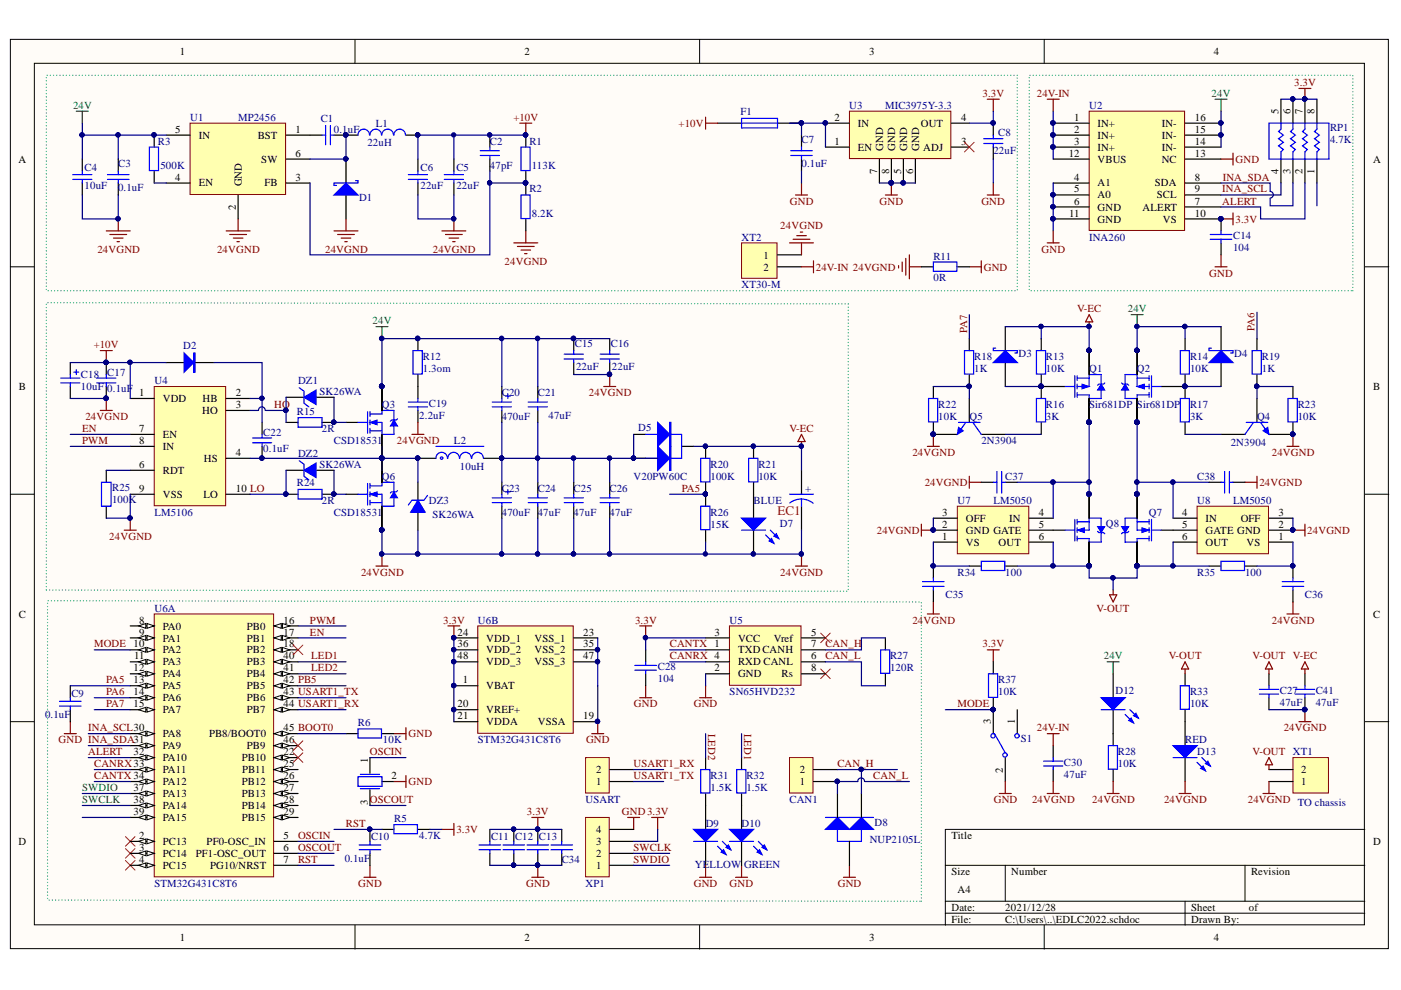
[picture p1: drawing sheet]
<svg xmlns="http://www.w3.org/2000/svg" width="297mm" height="210mm" viewBox="0 0 297 210" stroke-linecap="round" stroke-linejoin="round" font-family="sans-serif">
<defs><g id="words">
<text font-size="2.8" fill="#f00" x="164.8" y="109.2">EC1</text>
<g font-size="2.3">
<text x="38.1" y="11.7">1</text>
<text x="111.2" y="11.7">2</text>
<text x="184.3" y="11.7">3</text>
<text x="257.4" y="11.7">4</text>
<text x="37.1" y="28.1">5</text>
<text x="42.1" y="29.4">IN</text>
<text x="54.6" y="29.4">BST</text>
<text x="62.7" y="28.1">1</text>
<text x="176.9" y="25.6">2</text>
<text x="181.8" y="26.9">IN</text>
<text x="195.2" y="26.9">OUT</text>
<text x="203.8" y="25.6">4</text>
<text x="227.8" y="25.6">1</text>
<text x="227.8" y="28.1">2</text>
<text x="232.7" y="26.9">IN+</text>
<text x="232.7" y="29.4">IN+</text>
<text x="246.3" y="29.4">IN-</text>
<text x="246.3" y="26.9">IN-</text>
<text x="253.3" y="28.1">15</text>
<text x="253.3" y="25.6">16</text>
<text x="271.1" y="24.1" transform="rotate(-90 271.1 24.1)">5</text>
<text x="273.6" y="24.1" transform="rotate(-90 273.6 24.1)">6</text>
<text x="276.2" y="24.1" transform="rotate(-90 276.2 24.1)">7</text>
<text x="278.7" y="24.1" transform="rotate(-90 278.7 24.1)">8</text>
<text x="3.9" y="34.5">A</text>
<text x="55.4" y="34.5">SW</text>
<text x="62.7" y="33.2">6</text>
<text x="176.9" y="30.7">1</text>
<text x="181.8" y="31.9">EN</text>
<text x="187.3" y="31.9" transform="rotate(-90 187.3 31.9)">GND</text>
<text x="189.8" y="31.9" transform="rotate(-90 189.8 31.9)">GND</text>
<text x="192.3" y="31.9" transform="rotate(-90 192.3 31.9)">GND</text>
<text x="194.9" y="31.9" transform="rotate(-90 194.9 31.9)">GND</text>
<text x="195.7" y="31.9">ADJ</text>
<text x="203.8" y="30.7">3</text>
<text x="226.6" y="33.2">12</text>
<text x="227.8" y="30.7">3</text>
<text x="232.7" y="31.9">IN+</text>
<text x="232.7" y="34.5">VBUS</text>
<text x="246.3" y="34.5">NC</text>
<text x="246.3" y="31.9">IN-</text>
<text x="253.3" y="33.2">13</text>
<text x="253.3" y="30.7">14</text>
<text x="291.1" y="34.5">A</text>
<text x="37.1" y="38.3">4</text>
<text x="42.1" y="39.5">EN</text>
<text x="51.3" y="39.5" transform="rotate(-90 51.3 39.5)">GND</text>
<text x="56.1" y="39.5">FB</text>
<text x="62.7" y="38.3">3</text>
<text x="186" y="36.9" transform="rotate(-90 186 36.9)">7</text>
<text x="188.5" y="36.9" transform="rotate(-90 188.5 36.9)">8</text>
<text x="191.1" y="36.9" transform="rotate(-90 191.1 36.9)">5</text>
<text x="193.6" y="36.9" transform="rotate(-90 193.6 36.9)">6</text>
<text x="227.8" y="38.3">4</text>
<text x="227.8" y="40.8">5</text>
<text x="232.7" y="39.5">A1</text>
<text x="244.9" y="39.5">SDA</text>
<text x="253.3" y="38.3">8</text>
<text x="253.3" y="40.8">9</text>
<text x="271.1" y="36.9" transform="rotate(-90 271.1 36.9)">4</text>
<text x="273.6" y="36.9" transform="rotate(-90 273.6 36.9)">3</text>
<text x="276.2" y="36.9" transform="rotate(-90 276.2 36.9)">2</text>
<text x="278.7" y="36.9" transform="rotate(-90 278.7 36.9)">1</text>
<text x="50" y="44.5" transform="rotate(-90 50 44.5)">2</text>
<text x="226.7" y="46">11</text>
<text x="227.8" y="43.4">6</text>
<text x="232.7" y="42.1">A0</text>
<text x="232.7" y="44.7">GND</text>
<text x="232.7" y="47.2">GND</text>
<text x="242.2" y="44.7">ALERT</text>
<text x="245.3" y="42.1">SCL</text>
<text x="246.6" y="47.2">VS</text>
<text x="253.3" y="43.4">7</text>
<text x="253.3" y="46">10</text>
<text x="161.9" y="54.8">1</text>
<text x="161.9" y="57.4">2</text>
<text x="4" y="82.7">B</text>
<text x="29.5" y="84">1</text>
<text x="50" y="84">2</text>
<text x="291.1" y="82.7">B</text>
<text x="34.5" y="85.2">VDD</text>
<text x="42.9" y="87.8">HO</text>
<text x="43" y="85.2">HB</text>
<text x="50" y="86.5">3</text>
<text x="29.5" y="91.6">7</text>
<text x="29.5" y="94.1">8</text>
<text x="34.5" y="92.8">EN</text>
<text x="34.5" y="95.4">IN</text>
<text x="29.5" y="99.2">6</text>
<text x="34.5" y="100.4">RDT</text>
<text x="43.2" y="97.9">HS</text>
<text x="50" y="96.6">4</text>
<text x="29.5" y="104.3">9</text>
<text x="34.5" y="105.6">VSS</text>
<text x="43.1" y="105.6">LO</text>
<text x="50" y="104.3">10 LO</text>
<text x="199.8" y="111.9">2</text>
<text x="199.8" y="109.4">3</text>
<text x="204.8" y="113.2">GND GATE</text>
<text x="204.8" y="110.7">OFF</text>
<text x="214" y="110.7">IN</text>
<text x="220.2" y="111.9">5</text>
<text x="220.2" y="109.4">4</text>
<text x="250.6" y="111.9">5</text>
<text x="250.6" y="109.4">4</text>
<text x="255.6" y="113.2">GATE GND</text>
<text x="255.6" y="110.7">IN</text>
<text x="263" y="110.7">OFF</text>
<text x="271.1" y="111.9">2</text>
<text x="271.1" y="109.4">3</text>
<text x="199.8" y="114.5">1</text>
<text x="204.8" y="115.7">VS</text>
<text x="211.7" y="115.7">OUT</text>
<text x="220.2" y="114.5">6</text>
<text x="250.6" y="114.5">6</text>
<text x="255.6" y="115.7">OUT</text>
<text x="264.3" y="115.7">VS</text>
<text x="271.1" y="114.5">1</text>
<text x="4" y="130.9">C</text>
<text x="291.1" y="130.9">C</text>
<text x="29.5" y="132.2">8</text>
<text x="29.5" y="134.7">9</text>
<text x="34.5" y="133.5">PA0</text>
<text x="34.5" y="136">PA1</text>
<text x="52.4" y="133.5">PB0</text>
<text x="52.4" y="136">PB1</text>
<text x="60.1" y="132.2">16</text>
<text x="60.1" y="134.7">17</text>
<text x="60.1" y="137.3">18</text>
<text x="97" y="134.7">24</text>
<text x="97" y="137.3">36</text>
<text x="103.1" y="136">VDD_1</text>
<text x="113.3" y="136">VSS_1</text>
<text x="123.7" y="134.7">23</text>
<text x="123.7" y="137.3">35</text>
<text x="151.5" y="134.7">3</text>
<text x="156.5" y="136">VCC</text>
<text x="164.1" y="136">Vref</text>
<text x="172" y="137.3">7</text>
<text x="172" y="134.7">5</text>
<text x="28.3" y="142.4">12</text>
<text x="28.4" y="139.8">11</text>
<text x="34.5" y="138.6">PA2</text>
<text x="34.5" y="141.1">PA3</text>
<text x="34.5" y="143.6">PA4</text>
<text x="52.4" y="138.6">PB2</text>
<text x="52.4" y="141.1">PB3</text>
<text x="52.4" y="143.6">PB4</text>
<text x="60.1" y="139.8">40</text>
<text x="60.1" y="142.4">41</text>
<text x="97" y="139.8">48</text>
<text x="103.1" y="138.6">VDD_2</text>
<text x="103.1" y="141.1">VDD_3</text>
<text x="113.3" y="138.6">VSS_2</text>
<text x="113.3" y="141.1">VSS_3</text>
<text x="123.7" y="139.8">47</text>
<text x="151.5" y="142.4">2</text>
<text x="156.5" y="138.6">TXD CANH</text>
<text x="156.5" y="143.6">GND</text>
<text x="156.5" y="141.1">RXD CANL</text>
<text x="165.7" y="143.6">Rs</text>
<text x="172" y="142.4">8</text>
<text x="172" y="139.8">6</text>
<text x="28.3" y="144.9">13</text>
<text x="28.3" y="147.4">14</text>
<text x="28.3" y="150">15</text>
<text x="34.5" y="146.2">PA5</text>
<text x="34.5" y="148.7">PA6</text>
<text x="52.4" y="146.2">PB5</text>
<text x="52.4" y="148.7">PB6</text>
<text x="60.1" y="144.9">42 PB5</text>
<text x="60.1" y="147.4">43 USART1_TX</text>
<text x="60.1" y="150">44 USART1_RX</text>
<text x="97" y="150">20</text>
<text x="98.1" y="144.9">1</text>
<text x="103.1" y="146.2">VBAT</text>
<text x="34.5" y="151.2">PA7</text>
<text x="52.4" y="151.2">PB7</text>
<text x="60.1" y="155">45 BOOT0</text>
<text x="97" y="152.5">21</text>
<text x="103.1" y="151.2">VREF+</text>
<text x="103.1" y="153.8">VDDA</text>
<text x="114" y="153.8">VSSA</text>
<text x="123.7" y="152.5">19</text>
<text x="210.1" y="153.5" transform="rotate(-90 210.1 153.5)">3</text>
<text x="215.2" y="153.5" transform="rotate(-90 215.2 153.5)">1</text>
<text x="28.3" y="160.1">32</text>
<text x="34.5" y="156.3">PA8</text>
<text x="34.5" y="158.8">PA9</text>
<text x="34.5" y="161.4">PA10</text>
<text x="44.3" y="156.3">PB8/BOOT0</text>
<text x="51.3" y="161.4">PB10</text>
<text x="52.4" y="158.8">PB9</text>
<text x="60.1" y="157.6">46</text>
<text x="60.1" y="160.1">22</text>
<text x="78" y="161.9" transform="rotate(-90 78 161.9)">1</text>
<text x="28.3" y="167.8">37</text>
<text x="34.5" y="164">PA11</text>
<text x="34.5" y="166.5">PA12</text>
<text x="51.3" y="166.5">PB12</text>
<text x="51.3" y="164">PB11</text>
<text x="60.1" y="162.6">25</text>
<text x="60.1" y="165.2">26</text>
<text x="60.1" y="167.8">27</text>
<text x="83" y="165.2">2</text>
<text x="126.4" y="166.5">1</text>
<text x="126.4" y="164">2</text>
<text x="169.6" y="166.5">1</text>
<text x="169.6" y="164">2</text>
<text x="212.6" y="163.8" transform="rotate(-90 212.6 163.8)">2</text>
<text x="275.9" y="166.5">1</text>
<text x="275.9" y="164">2</text>
<text x="28.3" y="170.3">38</text>
<text x="28.3" y="172.9">39</text>
<text x="34.5" y="169">PA13</text>
<text x="34.5" y="171.6">PA14</text>
<text x="51.3" y="169">PB13</text>
<text x="51.3" y="171.6">PB14</text>
<text x="60.1" y="170.3">28</text>
<text x="60.1" y="172.9">29</text>
<text x="78" y="170.7" transform="rotate(-90 78 170.7)">3</text>
<text x="3.9" y="179.2">D</text>
<text x="29.5" y="177.9">2</text>
<text x="34.5" y="179.2">PC13</text>
<text x="34.5" y="174.1">PA15</text>
<text x="43.8" y="179.2">PF0-OSC_IN</text>
<text x="51.3" y="174.1">PB15</text>
<text x="60.1" y="177.9">5</text>
<text x="126.4" y="179.2">3</text>
<text x="126.4" y="176.7">4</text>
<text x="201.7" y="177.9">Title</text>
<text x="291.1" y="179.2">D</text>
<text x="29.5" y="180.5">3</text>
<text x="29.5" y="183">4</text>
<text x="34.5" y="181.7">PC14</text>
<text x="34.5" y="184.3">PC15</text>
<text x="41.5" y="181.7">PF1-OSC_OUT</text>
<text x="44.6" y="184.3">PG10/NRST</text>
<text x="60.1" y="180.5">6</text>
<text x="60.1" y="183">7</text>
<text x="126.4" y="184.3">1</text>
<text x="126.4" y="181.7">2</text>
<text x="201.7" y="185.5">Size</text>
<text x="214.4" y="185.5">Number</text>
<text x="265.2" y="185.5">Revision</text>
<text x="203" y="189.3">A4</text>
<text x="201.7" y="193.1">Date:</text>
<text x="201.7" y="195.7">File:</text>
<text x="213.1" y="193.1">2021/12/28</text>
<text x="213.1" y="195.7">C:\Users\..\EDLC2022.schdoc</text>
<text x="252.6" y="193.1">Sheet</text>
<text x="252.6" y="195.7">Drawn By:</text>
<text x="264.8" y="193.1">of</text>
<text x="38.1" y="199.5">1</text>
<text x="111.2" y="199.5">2</text>
<text x="184.3" y="199.5">3</text>
<text x="257.4" y="199.5">4</text>
</g>
<g font-size="2.3" fill="#008000">
<text x="15.5" y="23.1">24V</text>
<text x="256.9" y="20.5">24V</text>
<text x="79" y="68.8">24V</text>
<text x="239.1" y="66.2">24V</text>
<text x="234" y="139.8">24V</text>
<text x="17.4" y="167.8">SWDIO</text>
<text x="17.4" y="170.3">SWCLK</text>
</g>
<g font-size="2.3" fill="#000080">
<text x="180.1" y="23.1">U3</text>
<text x="187.7" y="23.1">MIC3975Y-3.3</text>
<text x="230.9" y="23.1">U2</text>
<text x="40.3" y="25.6">U1</text>
<text x="50.5" y="25.6">MP2456</text>
<text x="68" y="25.9">C1</text>
<text x="70.8" y="28.1">0.1uF</text>
<text x="79.7" y="26.9">L1</text>
<text x="157" y="24.3">F1</text>
<text x="211.6" y="28.9">C8</text>
<text x="282" y="27.9">RP1</text>
<text x="25" y="35.5">C3</text>
<text x="33.5" y="30.7">R3</text>
<text x="34" y="35.7">500K</text>
<text x="77.9" y="30.9">22uH</text>
<text x="103.9" y="35.7">47pF</text>
<text x="103.9" y="30.7">C2</text>
<text x="112.2" y="30.7">R1</text>
<text x="112.7" y="35.7">113K</text>
<text x="169.9" y="30.4">C7</text>
<text x="169.9" y="35.5">0.1uF</text>
<text x="210.6" y="32.7">22uF</text>
<text x="282" y="30.4">4.7K</text>
<text x="17.9" y="40">10uF</text>
<text x="17.9" y="36.2">C4</text>
<text x="25" y="40.6">0.1uF</text>
<text x="89.1" y="40">22uF</text>
<text x="89.1" y="36.2">C6</text>
<text x="96.8" y="40">22uF</text>
<text x="96.8" y="36.2">C5</text>
<text x="112.2" y="40.8">R2</text>
<text x="76.1" y="42.6">D1</text>
<text x="112.7" y="46">8.2K</text>
<text x="157.2" y="51">XT2</text>
<text x="230.9" y="51">INA260</text>
<text x="261.4" y="53.3">104</text>
<text x="261.4" y="50.8">C14</text>
<text x="197.9" y="59.6">0R</text>
<text x="197.9" y="55.1">R11</text>
<text x="157.2" y="61.2">XT30-M</text>
<text x="38.8" y="74.1">D2</text>
<text x="89.7" y="76.4">R12</text>
<text x="121.9" y="73.6">C15</text>
<text x="129.5" y="73.6">C16</text>
<text x="206.5" y="76.4">R18</text>
<text x="215.9" y="75.6">D3</text>
<text x="221.8" y="76.4">R13</text>
<text x="252.3" y="76.4">R14</text>
<text x="261.7" y="75.6">D4</text>
<text x="267.5" y="76.4">R19</text>
<text x="17.2" y="82.7">10uF</text>
<text x="17.2" y="80.2">C18</text>
<text x="22.8" y="83.2">0.1uF</text>
<text x="22.8" y="79.7">C17</text>
<text x="32.7" y="81.4">U4</text>
<text x="63.2" y="81.4">DZ1</text>
<text x="67.7" y="83.7">SK26WA</text>
<text x="89.7" y="78.9">1.3om</text>
<text x="106.4" y="84">C20</text>
<text x="114" y="84">C21</text>
<text x="122.1" y="78.4">22uF</text>
<text x="129.7" y="78.4">22uF</text>
<text x="206.5" y="78.9">1K</text>
<text x="221.8" y="78.9">10K</text>
<text x="230.9" y="78.9">Q1</text>
<text x="241.1" y="78.9">Q2</text>
<text x="252.3" y="78.9">10K</text>
<text x="267.5" y="78.9">1K</text>
<text x="62.9" y="88">R15</text>
<text x="80.9" y="86.5">Q3</text>
<text x="88.9" y="88.8">2.2uF</text>
<text x="90.9" y="86.3">C19</text>
<text x="106.4" y="89">470uF</text>
<text x="116.3" y="88.8">47uF</text>
<text x="198.9" y="86.5">R22</text>
<text x="198.9" y="89">10K</text>
<text x="205.5" y="89">Q5</text>
<text x="221.8" y="86.5">R16</text>
<text x="221.8" y="89">3K</text>
<text x="230.9" y="86.5">Sir681DP Sir681DP</text>
<text x="252.3" y="86.5">R17</text>
<text x="252.3" y="89">3K</text>
<text x="266.5" y="89">Q4</text>
<text x="275.1" y="86.5">R23</text>
<text x="275.1" y="89">10K</text>
<text x="55.8" y="95.9">0.1uF</text>
<text x="55.8" y="92.3">C22</text>
<text x="68.3" y="91.6">2R</text>
<text x="70.8" y="94.1">CSD18531</text>
<text x="96.3" y="94.1">L2</text>
<text x="135.3" y="91.3">D5</text>
<text x="208.1" y="94.1">2N3904</text>
<text x="260.9" y="94.6">2N3904</text>
<text x="63.2" y="96.9">DZ2</text>
<text x="67.7" y="99.2">SK26WA</text>
<text x="80.9" y="101.7">Q6</text>
<text x="97.5" y="99.7">10uH</text>
<text x="134.3" y="101.7">V20PW60C</text>
<text x="150.6" y="99.2">R20</text>
<text x="150.6" y="101.7">100K</text>
<text x="160.8" y="99.2">R21</text>
<text x="160.8" y="101.7">10K</text>
<text x="213.1" y="101.7">C37</text>
<text x="253.8" y="101.7">C38</text>
<text x="23.8" y="104.1">R25</text>
<text x="23.8" y="106.6">100K</text>
<text x="62.9" y="103">R24</text>
<text x="68.3" y="106.9">2R</text>
<text x="90.9" y="106.9">DZ3</text>
<text x="106.4" y="104.3">C23</text>
<text x="114" y="104.3">C24</text>
<text x="121.6" y="104.3">C25</text>
<text x="129.2" y="104.3">C26</text>
<text x="159.8" y="106.9">BLUE</text>
<text x="170.7" y="104.3">+</text>
<text x="203" y="106.9">U7</text>
<text x="210.6" y="106.9">LM5050</text>
<text x="253.8" y="106.9">U8</text>
<text x="261.4" y="106.9">LM5050</text>
<text x="32.7" y="109.4">LM5106</text>
<text x="70.8" y="109.4">CSD18531</text>
<text x="91.7" y="109.9">SK26WA</text>
<text x="106.4" y="109.4">470uF</text>
<text x="114" y="109.4">47uF</text>
<text x="121.6" y="109.4">47uF</text>
<text x="129.2" y="109.4">47uF</text>
<text x="150.6" y="109.4">R26</text>
<text x="150.6" y="111.9">15K</text>
<text x="165.4" y="111.7">D7</text>
<text x="234.5" y="111.7">Q8</text>
<text x="243.6" y="109.4">Q7</text>
<text x="203" y="122.1">R34</text>
<text x="213.1" y="122.1">100</text>
<text x="253.8" y="122.1">R35</text>
<text x="264" y="122.1">100</text>
<text x="32.7" y="129.7">U6A</text>
<text x="200.5" y="126.9">C35</text>
<text x="276.7" y="126.9">C36</text>
<text x="101.3" y="132.2">U6B</text>
<text x="154.7" y="132.2">U5</text>
<text x="139.5" y="142.1">C28</text>
<text x="188.7" y="142.4">120R</text>
<text x="188.7" y="139.8">R27</text>
<text x="15.1" y="147.7">C9</text>
<text x="139.5" y="144.6">104</text>
<text x="154.7" y="147.4">SN65HVD232</text>
<text x="211.6" y="147.4">10K</text>
<text x="211.6" y="144.9">R37</text>
<text x="236.5" y="147.2">D12</text>
<text x="252.3" y="150">10K</text>
<text x="252.3" y="147.4">R33</text>
<text x="271.3" y="149.7">47uF</text>
<text x="271.3" y="147.2">C27</text>
<text x="278.9" y="149.7">47uF</text>
<text x="278.9" y="147.2">C41</text>
<text x="9.6" y="152.2">0</text>
<text x="10.7" y="152.2">.1uF</text>
<text x="75.9" y="154">R6</text>
<text x="81.2" y="157.6">10K</text>
<text x="101.3" y="157.6">STM32G431C8T6</text>
<text x="216.4" y="157.3">S1</text>
<text x="237" y="160.1">R28</text>
<text x="251.3" y="157.6">RED</text>
<text x="253.8" y="160.1">D13</text>
<text x="150.6" y="167.8">1.5K</text>
<text x="150.6" y="165.2">R31</text>
<text x="158.3" y="167.8">1.5K</text>
<text x="158.3" y="165.2">R32</text>
<text x="225.6" y="165">47uF</text>
<text x="225.6" y="162.4">C30</text>
<text x="237" y="162.6">10K</text>
<text x="124.2" y="170.3">USART</text>
<text x="167.4" y="170.3">CAN1</text>
<text x="78.7" y="178.2">C10</text>
<text x="83.6" y="174.4">R5</text>
<text x="88.9" y="177.9">4.7K</text>
<text x="104.1" y="178.2">C11</text>
<text x="109.2" y="178.2">C12</text>
<text x="114.3" y="178.2">C13</text>
<text x="149.6" y="175.4">D9</text>
<text x="157.2" y="175.4">D10</text>
<text x="184.4" y="178.7">NUP2105L</text>
<text x="185.4" y="175.1">D8</text>
<text x="73.1" y="182.7">0.1uF</text>
<text x="119.1" y="183">C34</text>
<text x="147.3" y="184">YELLOW</text>
<text x="157.7" y="184">GREEN</text>
<text x="32.7" y="188.1">STM32G431C8T6</text>
<text x="124.2" y="188.1">XP1</text>
</g>
<g font-size="2.3" fill="#800000">
<text x="208.3" y="20.5">3.3V</text>
<text x="219.8" y="20.5">24V-IN</text>
<text x="274.4" y="18.3">3.3V</text>
<text x="108.9" y="25.6">+10V</text>
<text x="143.9" y="26.9">+10V</text>
<text x="261.9" y="34.5">GND</text>
<text x="259.2" y="40.8">INA_SCL</text>
<text x="259.2" y="38.3">INA_SDA</text>
<text x="167.5" y="43.4">GND</text>
<text x="186.5" y="43.4">GND</text>
<text x="208.1" y="43.4">GND</text>
<text x="259.2" y="43.4">ALERT</text>
<text x="261.9" y="47.2">3.3V</text>
<text x="20.6" y="53.6">24VGND</text>
<text x="46" y="53.6">24VGND</text>
<text x="68.9" y="53.6">24VGND</text>
<text x="91.8" y="53.6">24VGND</text>
<text x="165.4" y="48.5">24VGND</text>
<text x="220.8" y="53.6">GND</text>
<text x="107" y="56.1">24VGND</text>
<text x="173" y="57.4">24V-IN 24VGND</text>
<text x="208.6" y="57.4">GND</text>
<text x="256.4" y="58.6">GND</text>
<text x="205" y="70.6" transform="rotate(-90 205 70.6)">PA7</text>
<text x="228.4" y="66.2">V-EC</text>
<text x="266" y="70.1" transform="rotate(-90 266 70.1)">PA6</text>
<text x="19.9" y="73.8">+10V</text>
<text x="124.8" y="84">24VGND</text>
<text x="18.1" y="89">24VGND</text>
<text x="58.1" y="86.5">HO</text>
<text x="17.4" y="94.1">PWM</text>
<text x="17.4" y="91.6">EN</text>
<text x="84.2" y="94.1">24VGND</text>
<text x="167.4" y="91.6">V-EC</text>
<text x="193.4" y="96.6">24VGND</text>
<text x="269.6" y="96.6">24VGND</text>
<text x="144.5" y="104.3">PA5</text>
<text x="196.1" y="103">24VGND</text>
<text x="267" y="103">24VGND</text>
<text x="185.9" y="113.2">24VGND</text>
<text x="277.2" y="113.2">24VGND</text>
<text x="23.2" y="114.5">24VGND</text>
<text x="76.5" y="122.1">24VGND</text>
<text x="165.4" y="122.1">24VGND</text>
<text x="232.5" y="129.7">V-OUT</text>
<text x="20" y="137.3">MODE 10</text>
<text x="65.7" y="132.2">PWM</text>
<text x="65.7" y="134.7">EN</text>
<text x="94" y="132.2">3.3V</text>
<text x="134.7" y="132.2">3.3V</text>
<text x="142" y="137.3">CANTX 1</text>
<text x="175" y="137.3">CAN_H</text>
<text x="193.4" y="132.2">24</text>
<text x="195.8" y="132.2">VGND</text>
<text x="208.3" y="137.3">3.3V</text>
<text x="269.6" y="132.2">24VGND</text>
<text x="66" y="139.8">LED1</text>
<text x="66" y="142.4">LED2</text>
<text x="142" y="139.8">CANRX 4</text>
<text x="175" y="139.8">CAN_L</text>
<text x="247.8" y="139.8">V-OUT</text>
<text x="265.6" y="139.8">V-OUT V-EC</text>
<text x="22.5" y="147.4">PA6</text>
<text x="22.5" y="150">PA7</text>
<text x="22.5" y="144.9">PA5</text>
<text x="134.4" y="150">GND</text>
<text x="147.1" y="150">GND</text>
<text x="203" y="150">MODE</text>
<text x="18.7" y="155">INA_SCL30</text>
<text x="150.1" y="155.5" transform="rotate(90 150.1 155.5)">LED2</text>
<text x="157.7" y="155.5" transform="rotate(90 157.7 155.5)">LED1</text>
<text x="219.8" y="155">24V-IN</text>
<text x="272.2" y="155">24VGND</text>
<text x="12.4" y="157.6">GND INA_SDA31</text>
<text x="18.7" y="160.1">ALERT</text>
<text x="78.4" y="160.1">OSCIN</text>
<text x="86.6" y="156.3">GND</text>
<text x="124.2" y="157.6">GND</text>
<text x="265.6" y="160.1">V-OUT XT1</text>
<text x="20" y="162.6">CANRX33</text>
<text x="20" y="165.2">CANTX 34</text>
<text x="86.6" y="166.5">GND</text>
<text x="134.3" y="165.2">USART1_TX</text>
<text x="134.3" y="162.6">USART1_RX</text>
<text x="177.5" y="162.6">CAN_H</text>
<text x="185.1" y="165.2">CAN_L</text>
<text x="78.4" y="170.3">OSCOUT</text>
<text x="111.7" y="172.9">3.3V</text>
<text x="131.9" y="172.9">GND3.3V</text>
<text x="210.7" y="170.3">GND</text>
<text x="218.8" y="170.3">24VGND</text>
<text x="231.6" y="170.3">24VGND</text>
<text x="246.8" y="170.3">24VGND</text>
<text x="264.6" y="170.3">24VGND TO chassis</text>
<text x="63.2" y="177.9">OSCIN</text>
<text x="73.3" y="175.4">RST</text>
<text x="96.8" y="176.7">3.3V</text>
<text x="63.2" y="180.5">OSCOUT</text>
<text x="63.2" y="183">RST</text>
<text x="134.3" y="183">SWDIO</text>
<text x="134.3" y="180.5">SWCLK</text>
<text x="76" y="188.1">GND</text>
<text x="111.6" y="188.1">GND</text>
<text x="147.1" y="188.1">GND</text>
<text x="154.7" y="188.1">GND</text>
<text x="177.6" y="188.1">GND</text>
</g>
</g></defs>
<g fill="#fffcf8" stroke="#000" stroke-width=".21">
<path d="M2.2 8.3h292.2v192.8h-292.2z"/>
<path d="M7.3 13.4h282v182.7h-282z"/>
</g>
<g fill="none" stroke="#000" stroke-width=".21">
<path d="M75.3 8.3v5.1M148.3 8.3v5.1M221.4 8.3v5.1M2.2 56.6h5.1M289.4 56.6h5.1M2.2 104.8h5.1M289.4 104.8h5.1M2.2 153h5.1M289.4 153h5.1M289.4 175.9h-89v20.3M75.3 196.2v5M148.3 196.2v5"/>
<path d="M200.4 183.5h89M200.4 191.1h89M200.4 193.6h89M213.1 183.5v7.6M221.4 196.2v5M251.3 191.1v5.1M264 183.5v7.6"/>
</g>
<path d="M35.2 76.9h3.8M41.3 76.9h4.1M22.5 99.7v2.6M60.7 89.6h2.5M68.3 89.6h2.5M22.5 107.3v2.6M60.7 104.8h2.5M68.3 104.8h2.5" fill="none" stroke="#000" stroke-width=".25"/>
<path d="M63.2 88.5h5.1v2.1h-5.1zM21.5 102.3h2v5h-2zM63.2 103.8h5.1v2h-5.1z" fill="none" stroke="#00f" stroke-width=".25"/>
<g fill="#000080" stroke="#000080" stroke-width=".21">
<circle cx="70.8" cy="89.5" r=".46"/>
<circle cx="70.8" cy="104.7" r=".46"/>
<circle cx="60.6" cy="104.7" r=".46"/>
</g>
<path d="M39 74.8l2.1 2.1-2.1 2z" fill="#00f"/>
<path d="M39 74.8l2.1 2.1-2.1 2zM41.1 74.8h.2v4.1h-.2zM41.2 74.8v4.1" fill="none" stroke="#00f" stroke-width=".25"/>
<path d="M60.7 84.2h3.8M67 84.2h3.8" fill="none" stroke="#000" stroke-width=".25"/>
<path d="M64.5 84.2l2.5-1.5v3.1z" fill="#00f"/>
<path d="M63.4 82.2l1.1 .8v2.5l1 .8M64.5 84.2l2.5-1.5v3.1z" fill="none" stroke="#00f" stroke-width=".25"/>
<path d="M88.6 102.3v3.8M88.6 108.6v3.8" fill="none" stroke="#000" stroke-width=".25"/>
<path d="M88.6 106.1l1.5 2.5h-3z" fill="#00f"/>
<path d="M92.4 94.6h10.2M93.9 97.1a.26 .26 0 0 0-.3-.2 .26 .26 0 0 0-.2 .2 .26 .26 0 0 0 .2 .3l.3-.3M94.9 97.2a1.22 1.22 0 0 0-1.3-1.3 1.22 1.22 0 0 0-1.2 1.3M97.4 97.2a1.22 1.22 0 0 0-1.2-1.3 1.22 1.22 0 0 0-1.2 1.3M99.9 97.2a1.23 1.23 0 0 0-1.2-1.3 1.23 1.23 0 0 0-1.2 1.3M102.5 97.2a1.22 1.22 0 0 0-1.2-1.3 1.22 1.22 0 0 0-1.3 1.3M88.6 106.1l1.5 2.5h-3zM90.6 105l-.7 1.1h-2.6l-.7 1" fill="none" stroke="#00f" stroke-width=".25"/>
<path d="M257.6 56.6h2.6M258.9 46.4h2.5M258.9 54v2.6M261.4 45.1v2.6M21.3 74.3h2.5M22.5 74.3v2.6M81 117.5v2.5M79.7 120h2.6" fill="none" stroke="#800000" stroke-width=".25"/>
<g fill="#000080" stroke="#000080" stroke-width=".21">
<circle cx="80.9" cy="117.4" r=".47"/>
<circle cx="88.6" cy="97.1" r=".46"/>
<circle cx="106.3" cy="97.1" r=".46"/>
<circle cx="22.5" cy="76.8" r=".46"/>
<circle cx="258.8" cy="46.4" r=".46"/>
</g>
<path d="M88.6 97.2h3.8M102.6 97.2h3.8" fill="none" stroke="#000" stroke-width=".25"/>
<path d="M157.2 51.5h7.5v7.5h-7.5z" fill="#ffffb0" stroke="#800000" stroke-width=".21"/>
<path d="M65.7 28.7h2.6M70.8 28.7h5.1M86.1 28.7h2.5M164.8 54h5.1M164.8 56.6h5.1M78.4 160.6v3.3M78.4 167.5v3.3M81 165.7h2.5M81 175.9h2.5M88.6 175.9h2.5M149.6 170.8v5.1M149.6 178.4v5.1" fill="none" stroke="#000" stroke-width=".25"/>
<g fill="none" stroke="#800000" stroke-width=".25">
<path d="M169.9 56.6h2.6M172.5 55.3v2.5M95 132.7h2.5M96.2 132.7v2.5M83.5 155.6h2.6M86.1 154.3v2.5M125.5 155.6h2.5M126.7 153v2.6M83.5 165.7h2.6M86.1 164.4v2.6M93.7 175.9h2.5M96.2 174.6v2.5"/>
<path d="M112.8 173.3h2.5M114 173.3v2.6M77.2 186h2.5M78.4 183.5v2.5M156 186h2.5M157.2 183.5v2.5"/>
</g>
<g fill="#000080" stroke="#000080" stroke-width=".21">
<circle cx="96.2" cy="135.2" r=".46"/>
<circle cx="114" cy="175.8" r=".46"/>
<circle cx="126.7" cy="153" r=".46"/>
<circle cx="73.3" cy="28.6" r=".46"/>
<circle cx="88.5" cy="28.6" r=".46"/>
</g>
<path d="M68.3 28.7h.7M69 26.6v4.1M70.1 26.6v4.1M70.1 28.7h.7M78.3 28.6a1.22 1.22 0 0 0-1.2-1.2 1.22 1.22 0 0 0-1.2 1.3M80.9 28.6a1.22 1.22 0 0 0-1.2-1.2 1.22 1.22 0 0 0-1.3 1.3M83.4 28.6a1.23 1.23 0 0 0-1.2-1.2 1.23 1.23 0 0 0-1.2 1.3M86 28.6a1.22 1.22 0 0 0-1.3-1.2 1.22 1.22 0 0 0-1.2 1.3M75.9 164.7h5.1v2h-5.1zM76.4 167.2h4.1M76.4 164.2h4.1M83.5 174.8h5v2h-5z" fill="none" stroke="#00f" stroke-width=".25"/>
<path d="M26.6 182.5l2 2M28.6 182.5l-2 2" fill="none" stroke="#f00" stroke-width=".21"/>
<path d="M147.1 175.9h5l-2.5 2.5z" fill="#00f"/>
<path d="M147.1 175.9h5l-2.5 2.5zM152.1 179.4l1.8 1.8M153.2 178.4l1.7 1.8" fill="none" stroke="#00f" stroke-width=".25"/>
<path d="M152.9 180.7l.5-.5 .5 1z" fill="#00f"/>
<path d="M152.9 180.7l.5-.5 .5 1z" fill="none" stroke="#00f" stroke-width=".25"/>
<path d="M153.9 179.7l.5-.5 .5 1z" fill="#00f"/>
<path d="M197.9 55.6h5v1.9h-5zM186.7 137.8h1.9v5h-1.9zM147.1 178.4h5M148.6 163.2h1.9v4.9h-1.9zM153.9 179.7l.5-.5 .5 1z" fill="none" stroke="#00f" stroke-width=".25"/>
<path d="M195.3 56.6h2.6M203 56.6h2.5M187.7 135.2v2.6M187.7 142.9v2.5M149.6 160.6v2.6M149.6 168.2v2.6" fill="none" stroke="#000" stroke-width=".25"/>
<g fill="none" stroke="#800000" stroke-width=".25">
<path d="M167.4 51.5h5.1M168.2 50.7h3.5M168.9 50h2M169.7 49.2h.5M169.9 51.5v2.5M190.5 56.3v.5M191.3 55.6v2M192 54.8v3.5M192.8 56.6h2.5M192.8 54v5.1M205.5 56.6h2.6M208.1 55.3v2.5"/>
<path d="M135.6 132.7h2.6M136.9 132.7v2.5M135.6 147.9h2.6M136.9 145.4v2.5M148.3 147.9h2.6M149.6 145.4v2.5M133.1 173.3h2.5M134.4 173.3v2.6M138.2 173.3h2.5M139.4 173.3v2.6M112.8 186h2.5M114 183.5v2.5"/>
<path d="M148.3 186h2.6M149.6 183.5v2.5"/>
</g>
<path d="M174 134.2l2 2.1M176 134.2l-2 2.1" fill="none" stroke="#f00" stroke-width=".21"/>
<g fill="#000080" stroke="#000080" stroke-width=".21">
<circle cx="136.8" cy="135.2" r=".46"/>
<circle cx="114" cy="183.4" r=".46"/>
</g>
<path d="M124.2 173.3h5v12.6h-5z" fill="#ffffb0" stroke="#800000" stroke-width=".21"/>
<path d="M129.3 178.4h5.1M129.3 175.9h5.1M129.3 183.5h5.1M129.3 180.9h5.1" fill="none" stroke="#000" stroke-width=".25"/>
<path d="M167.4 160.6h5v7.5h-5z" fill="#ffffb0" stroke="#800000" stroke-width=".21"/>
<path d="M172.5 165.7h5.1M172.5 163.2h5.1" fill="none" stroke="#000" stroke-width=".25"/>
<circle cx="177.5" cy="165.7" r=".46" fill="#000080" stroke="#000080" stroke-width=".21"/>
<path d="M274.1 160.6h7.6v7.5h-7.6z" fill="#ffffb0" stroke="#800000" stroke-width=".21"/>
<path d="M17.4 33.7v2.6M17.4 38.8v2.5M88.6 71.8v2.5M88.6 79.4v5.1M88.6 87v2.6M149.6 94.6v2.6M149.6 102.3v2.5M269 165.7h5.1M269 163.2h5.1" fill="none" stroke="#000" stroke-width=".25"/>
<g fill="none" stroke="#800000" stroke-width=".25">
<path d="M275.4 18.8h2.5M276.7 18.8v2.5M222 21h2.6M223.3 21v2.6M258.9 33.7h2.5M261.4 32.5v2.5M47.9 49h5.1M48.7 49.7h3.6M49.5 50.5h2M50.2 51.2h.5M50.5 46.4v2.6M222 51.5h2.6"/>
<path d="M223.3 49v2.5M129.3 79.4v2.5M128 81.9h2.5M169.9 92.1l.8 1.5h-1.5zM169.9 93.6v1"/>
</g>
<path d="M174 141.8l2 2.1M176 141.8l-2 2.1M26.6 177.4l2 2M26.6 179.9l2 2M28.6 177.4l-2 2M28.6 179.9l-2 2" fill="none" stroke="#f00" stroke-width=".21"/>
<g fill="#000080" stroke="#000080" stroke-width=".21">
<circle cx="88.5" cy="71.8" r=".47"/>
<circle cx="129.2" cy="79.4" r=".46"/>
<circle cx="149.5" cy="94.6" r=".46"/>
<circle cx="149.6" cy="104.7" r=".46"/>
<circle cx="169.9" cy="94.6" r=".46"/>
</g>
<path d="M15.4 37h4.1M15.4 38h4.1M17.4 36.3v.7M17.4 38v.8M87.6 74.3h1.9v5h-1.9zM86.6 85.2h4M86.6 86.3h4M88.6 84.5v.7M88.6 86.3v.7M148.6 97.2h1.9v5h-1.9z" fill="none" stroke="#00f" stroke-width=".25"/>
<path d="M230.9 23.6h20.3v25.3h-20.3z" fill="#ffffb0" stroke="#800000" stroke-width=".21"/>
<g fill="none" stroke="#000" stroke-width=".25">
<path d="M223.3 26.1h7.6M223.3 28.7h7.6M223.3 31.2h7.6M223.3 38.8h7.6M223.3 33.7h7.6M251.3 26.1h7.6M251.3 28.7h7.6M251.3 31.2h7.6M251.3 38.8h7.6M251.3 33.7h7.6M223.3 41.3h7.6M223.3 43.9h7.6"/>
<path d="M223.3 46.4h7.6M251.3 41.3h7.6M251.3 43.9h7.6M251.3 46.4h7.6"/>
</g>
<g fill="#000080" stroke="#000080" stroke-width=".21">
<circle cx="223.2" cy="26.1" r=".46"/>
<circle cx="223.2" cy="28.6" r=".46"/>
<circle cx="223.2" cy="31.2" r=".47"/>
<circle cx="223.2" cy="41.3" r=".46"/>
<circle cx="223.2" cy="43.8" r=".46"/>
<circle cx="258.8" cy="46.4" r=".46"/>
<circle cx="223.2" cy="46.4" r=".47"/>
<circle cx="258.8" cy="28.6" r=".46"/>
<circle cx="258.8" cy="26.1" r=".46"/>
</g>
<path d="M215.7 16h-205.9v45.6h205.9v-45.6M286.8 61.6v-45.6h-68.6v45.6h68.6" fill="none" stroke="#00a36e" stroke-width=".25" stroke-dasharray="0 .6"/>
<path d="M180.1 23.6h21.5v10h-21.5z" fill="#ffffb0" stroke="#800000" stroke-width=".21"/>
<g fill="none" stroke="#000" stroke-width=".25">
<path d="M175 31.2h5.1M175 26.1h5.1M186.5 33.7v5.1M189 33.7v5.1M191.5 33.7v5.1M194.1 33.7v5.1M201.7 31.2h3.8M201.7 26.1h3.8M210.6 26.1v2.6M210.6 31.2v2.5M14.9 76.9v2.5M22.5 76.9v2.5"/>
<path d="M121.6 71.8v2.5M121.6 76.9v2.5M220.8 71.8v2.5M220.8 79.4v2.5M14.9 81.9v2.6M22.5 81.9v2.6M55.6 89.6v2.5M55.6 94.6v2.6M106.4 81.9v2.6M106.4 87v2.6M114 81.9v2.6M114 87v2.6"/>
<path d="M169.9 99.7v5.1M258.9 92.1h5.1M266.5 84.5v5.1M269 92.1h5.1M106.4 102.3v2.5M106.4 107.3v2.6M169.9 107.3v5.1M269 142.9v2.5M269 147.9v2.6"/>
</g>
<g fill="#000080" stroke="#000080" stroke-width=".21">
<circle cx="175" cy="26.1" r=".46"/>
<circle cx="191.5" cy="38.8" r=".46"/>
<circle cx="188.9" cy="38.8" r=".47"/>
<circle cx="210.5" cy="26.1" r=".46"/>
<circle cx="22.5" cy="84.4" r=".46"/>
<circle cx="22.5" cy="76.8" r=".46"/>
<circle cx="55.5" cy="97.1" r=".46"/>
<circle cx="121.6" cy="71.8" r=".47"/>
<circle cx="220.7" cy="81.9" r=".46"/>
<circle cx="241" cy="69.2" r=".46"/>
<circle cx="169.9" cy="117.4" r=".46"/>
<circle cx="80.9" cy="71.8" r=".47"/>
<circle cx="274.1" cy="92.1" r=".46"/>
</g>
<g fill="none" stroke="#00f" stroke-width=".25">
<path d="M208.6 29.4h4M208.6 30.4h4M210.6 28.7v.7M210.6 30.4v.8M14.9 79.4v.8M15.7 78.9h1M16.2 78.4v1M22.5 79.4v.8M119.6 76.1h4.1M119.6 75.1h4.1M121.6 74.3v.8M121.6 76.1v.8"/>
<path d="M219.7 74.3h2v5h-2zM12.9 80.2h4M12.9 81.2h4M14.9 81.2v.7M20.5 80.2h4.1M20.5 81.2h4.1M22.5 81.2v.7M53.5 92.9h4.1M53.5 93.9h4.1M55.6 92.1v.8M55.6 93.9v.7M104.4 85.2h4"/>
<path d="M104.4 86.3h4M106.4 84.5v.7M106.4 86.3v.7M107.2 84h1M107.7 83.5v1M112 85.2h4.1M112 86.3h4.1M114 84.5v.7M114 86.3v.7M264.2 89.6h4.6M265.7 89.6l-1.7 2.5M267.3 89.6l1.7 2.5"/>
<path d="M104.4 105.6h4M104.4 106.6h4M106.4 104.8v.8M106.4 106.6v.7M107.2 104.3h1M107.7 103.8v1M167.4 104.8h5.1M169.9 105.8l1.1 .2 1.4 .7M169.9 105.8l-1 .1-1.5 .7M169.9 105.8v1.5M267 146.2h4.1M267 147.2h4.1"/>
<path d="M269 145.4v.8M269 147.2v.7"/>
</g>
<path d="M204.5 30.2l2 2M206.5 30.2l-2 2" fill="none" stroke="#f00" stroke-width=".21"/>
<g fill="none" stroke="#800000" stroke-width=".25">
<path d="M169.9 38.8v2.5M189 38.8v2.5M210.6 38.8v2.5M168.7 41.3h2.5M187.7 41.3h2.6M209.3 41.3h2.6M87.3 92.1h2.6M88.6 89.6v2.5M169.9 117.5v2.5M168.7 120h2.5M13.6 155.6h2.6M14.9 153v2.6"/>
<path d="M267.8 168.2h2.5M269 165.7v2.5M178.8 186h2.6M180.1 183.5v2.5"/>
</g>
<path d="M9.8 125.1l170 .2v-60.9l-170-.2v60.9" fill="none" stroke="#00a36e" stroke-width=".25" stroke-dasharray="0 .6"/>
<path d="M16.2 23.6h2.5M17.4 23.6v2.5M257.6 21h2.6M258.9 21v2.6M79.7 69.3h2.6M81 69.3v2.5M239.8 66.7h2.6M241.1 66.7v2.6" fill="none" stroke="#008000" stroke-width=".25"/>
<path d="M267.8 91.3l1-.7 .2 1.5z" fill="#00f"/>
<path d="M267.8 91.3l1-.7 .2 1.5z" fill="none" stroke="#00f" stroke-width=".21"/>
<g fill="#000080" stroke="#000080" stroke-width=".21">
<circle cx="274.1" cy="92.1" r=".46"/>
<circle cx="197.8" cy="92.1" r=".46"/>
</g>
<path d="M197.9 92.1h5.1M205.5 84.5v5.1M208.1 92.1h5" fill="none" stroke="#000" stroke-width=".25"/>
<path d="M203.2 89.6h4.6M204.7 89.6l-1.7 2.5M206.3 89.6l1.8 2.5" fill="none" stroke="#00f" stroke-width=".25"/>
<path d="M203.2 90.6l1 .7-1.2 .8z" fill="#00f"/>
<path d="M203.2 90.6l1 .7-1.2 .8z" fill="none" stroke="#00f" stroke-width=".21"/>
<circle cx="197.8" cy="92.1" r=".46" fill="#000080" stroke="#000080" stroke-width=".21"/>
<path d="M213.1 69.3v5M213.1 76.9v5" fill="none" stroke="#000" stroke-width=".25"/>
<path d="M210.6 76.9l2.5-2.6 2.6 2.6z" fill="#00f"/>
<path d="M210.6 76.9l2.5-2.6 2.6 2.6zM211.1 73.8h-.5v.5h5.1v.5h-.5M136.9 97.2h7.6M142 94.6h.2v5.1h-.2zM142.1 94.6v5.1" fill="none" stroke="#00f" stroke-width=".25"/>
<path d="M269 160.6l.8 1.6h-1.5zM269 162.2v1" fill="none" stroke="#800000" stroke-width=".25"/>
<path d="M134.4 97.2h2.5M144.5 94.6h2.6" fill="none" stroke="#000" stroke-width=".25"/>
<circle cx="134.3" cy="97.1" r=".46" fill="#000080" stroke="#000080" stroke-width=".21"/>
<path d="M139.4 94.6l2.6 2.6-2.6 2.5z" fill="#00f"/>
<path d="M136.9 92.1h7.6M139.4 94.6l2.6 2.6-2.6 2.5zM142 89.6h.2v5h-.2zM142.1 89.6v5" fill="none" stroke="#00f" stroke-width=".25"/>
<path d="M134.4 92.1h2.5" fill="none" stroke="#000" stroke-width=".25"/>
<path d="M139.4 89.6l2.6 2.5-2.6 2.5z" fill="#00f"/>
<path d="M139.4 89.6l2.6 2.5-2.6 2.5zM144.5 92.1v5.1" fill="none" stroke="#00f" stroke-width=".25"/>
<circle cx="134.3" cy="97.1" r=".46" fill="#000080" stroke="#000080" stroke-width=".21"/>
<path d="M175 175.9l2.6-2.6 2.5 2.6z" fill="#00f"/>
<path d="M175 175.9l2.6-2.6 2.5 2.6zM175 173.3h5.1" fill="none" stroke="#00f" stroke-width=".25"/>
<path d="M180.1 175.9l2.5-2.6 2.6 2.6z" fill="#00f"/>
<path d="M177.6 175.9v2.5h5v-2.5M180.1 175.9l2.5-2.6 2.6 2.6zM180.1 173.3h5.1" fill="none" stroke="#00f" stroke-width=".25"/>
<path d="M157.2 170.8v5.1M157.2 178.4v5.1M177.6 168.2v5.1M180.1 178.4v5.1M182.6 168.2v5.1" fill="none" stroke="#000" stroke-width=".25"/>
<path d="M209.3 21h2.6M210.6 21v2.6" fill="none" stroke="#800000" stroke-width=".25"/>
<path d="M154.7 175.9h5.1l-2.6 2.5z" fill="#00f"/>
<path d="M154.7 175.9h5.1l-2.6 2.5zM159.8 179.4l1.7 1.8M160.8 178.4l1.8 1.8" fill="none" stroke="#00f" stroke-width=".25"/>
<path d="M160.5 180.7l.5-.5 .5 1z" fill="#00f"/>
<path d="M160.5 180.7l.5-.5 .5 1z" fill="none" stroke="#00f" stroke-width=".25"/>
<path d="M161.5 179.7l.6-.5 .5 1z" fill="#00f"/>
<g fill="none" stroke="#00f" stroke-width=".25">
<path d="M12.6 149.7h4.6M12.6 148.7h4.6M14.9 147.9v.8M14.9 149.7v.8M134.6 142.1h4.6M134.6 141.1h4.6M136.9 140.3v.8M136.9 142.1v.8M116.8 179.2h4.6M119.1 178.4v.8M154.7 178.4h5.1M161.5 179.7l.6-.5 .5 1z"/>
<path d="M116.8 180.2h4.6M119.1 180.2v.7"/>
</g>
<path d="M159.8 104.8v5.1M159.8 112.4v5.1M136.9 137.8v2.5M14.9 145.4v2.5M14.9 150.5v2.5M136.9 142.9v2.5M119.1 175.9v2.5M119.1 180.9v2.6" fill="none" stroke="#000" stroke-width=".25"/>
<circle cx="159.7" cy="117.4" r=".46" fill="#000080" stroke="#000080" stroke-width=".21"/>
<path d="M157.2 109.9h5.1l-2.5 2.5z" fill="#00f"/>
<path d="M157.2 109.9h5.1l-2.5 2.5zM162.3 113.4l1.8 1.8M163.3 112.4l1.8 1.8" fill="none" stroke="#00f" stroke-width=".25"/>
<path d="M163.1 114.7l.5-.5 .5 1z" fill="#00f"/>
<path d="M163.1 114.7l.5-.5 .5 1z" fill="none" stroke="#00f" stroke-width=".25"/>
<path d="M164.1 113.7l.5-.5 .5 1z" fill="#00f"/>
<path d="M269 26.1h12.8v7.6h-12.8zM271.6 26.1v1.3l-.5 .5 1 .8-1 .7 1 .8-1 .7 1 .8-.5 .5v1.5M274.1 26.1v1.3l-.5 .5 1 .8-1 .7 1 .8-1 .7 1 .8-.5 .5v1.5M276.7 26.1v1.3l-.5 .5 1 .8-1 .7 1 .8-1 .7 1 .8-.5 .5v1.5M279.2 26.1v1.3l-.5 .5 1 .8-1 .7 1 .8-1 .7 1 .8-.5 .5v1.5M157.2 112.4h5.1M164.1 113.7l.5-.5 .5 1z" fill="none" stroke="#00f" stroke-width=".25"/>
<g fill="#000080" stroke="#000080" stroke-width=".21">
<circle cx="159.7" cy="117.4" r=".46"/>
<circle cx="274.1" cy="21" r=".46"/>
<circle cx="276.6" cy="21" r=".46"/>
</g>
<path d="M271.6 21v5.1M271.6 33.7v5.1M274.1 21v5.1M274.1 33.7v5.1M276.7 21v5.1M276.7 33.7v5.1M279.2 21v5.1M279.2 33.7v5.1M236 142.9v5M236 150.5v5.1" fill="none" stroke="#000" stroke-width=".25"/>
<path d="M233.5 147.9h5.1l-2.6 2.6z" fill="#00f"/>
<path d="M233.5 147.9h5.1l-2.6 2.6zM238.6 151.5l1.7 1.8M239.6 150.5l1.7 1.8" fill="none" stroke="#00f" stroke-width=".25"/>
<path d="M239.3 152.8l.5-.5 .5 1z" fill="#00f"/>
<path d="M239.3 152.8l.5-.5 .5 1z" fill="none" stroke="#00f" stroke-width=".25"/>
<path d="M240.3 151.7l.5-.5 .5 1.1z" fill="#00f"/>
<path d="M157.2 25.1h7.6v2h-7.6zM157.2 26.1h7.6M256.6 50.7h4.6M256.6 49.7h4.6M258.9 49v.7M258.9 50.7v.8M233.5 150.5h5.1M240.3 151.7l.5-.5 .5 1.1z" fill="none" stroke="#00f" stroke-width=".25"/>
<path d="M152.1 26.1h5.1M164.8 26.1h5.1M258.9 46.4v2.6M258.9 51.5v2.5M251.3 153v5.1M251.3 160.6v5.1" fill="none" stroke="#000" stroke-width=".25"/>
<g fill="#000080" stroke="#000080" stroke-width=".21">
<circle cx="258.8" cy="46.4" r=".46"/>
<circle cx="169.9" cy="26.1" r=".46"/>
</g>
<path d="M248.7 158.1h5.1l-2.5 2.5z" fill="#00f"/>
<path d="M248.7 158.1h5.1l-2.5 2.5zM253.8 161.6l1.8 1.8M254.8 160.6l1.8 1.8" fill="none" stroke="#00f" stroke-width=".25"/>
<path d="M254.6 162.9l.5-.5 .5 1z" fill="#00f"/>
<path d="M254.6 162.9l.5-.5 .5 1z" fill="none" stroke="#00f" stroke-width=".25"/>
<path d="M255.6 161.9l.5-.5 .5 1z" fill="#00f"/>
<path d="M250.2 145.4h2v5h-2zM248.7 160.6h5.1M255.6 161.9l.5-.5 .5 1z" fill="none" stroke="#00f" stroke-width=".25"/>
<path d="M251.3 142.9v2.5M251.3 150.5v2.5" fill="none" stroke="#000" stroke-width=".25"/>
<path d="M251.3 141.8v1.1M251.3 140.3l.7 1.5h-1.5zM250 168.2h2.5M251.3 165.7v2.5" fill="none" stroke="#800000" stroke-width=".25"/>
<path d="M124.2 160.6h5v7.5h-5z" fill="#ffffb0" stroke="#800000" stroke-width=".21"/>
<path d="M129.3 165.7h5.1M129.3 163.2h5.1" fill="none" stroke="#000" stroke-width=".25"/>
<path d="M203 107.3h15.1v10.1h-15.1z" fill="#ffffb0" stroke="#800000" stroke-width=".21"/>
<path d="M197.9 114.9h5.1M197.9 112.4h5.1M197.9 109.9h5.1M218.2 114.9h5.1M218.2 112.4h5.1M218.2 109.9h5.1" fill="none" stroke="#000" stroke-width=".25"/>
<g fill="#000080" stroke="#000080" stroke-width=".21">
<circle cx="197.8" cy="112.4" r=".46"/>
<circle cx="197.8" cy="92.1" r=".46"/>
<circle cx="274.1" cy="92.1" r=".46"/>
</g>
<path d="M196.6 94.6h2.6M197.9 92.1v2.5M272.9 94.6h2.5M274.1 92.1v2.5M235.2 126.1h1.6l-.8 1.5zM236 125.1v1" fill="none" stroke="#800000" stroke-width=".25"/>
<path d="M253.8 107.3h15.1v10.1h-15.1z" fill="#ffffb0" stroke="#800000" stroke-width=".21"/>
<path d="M248.7 114.9h5.1M248.7 112.4h5.1M248.7 109.9h5.1M269 114.9h5.1M269 112.4h5.1M269 109.9h5.1" fill="none" stroke="#000" stroke-width=".25"/>
<g fill="#000080" stroke="#000080" stroke-width=".21">
<circle cx="274.1" cy="112.4" r=".46"/>
<circle cx="197.8" cy="112.4" r=".46"/>
</g>
<path d="M195.3 111.1v2.6M195.3 112.4h2.6M274.1 112.4h2.6M276.7 111.1v2.6M196.6 130.2h2.6M197.9 127.6v2.6M272.9 130.2h2.5M274.1 127.6v2.6" fill="none" stroke="#800000" stroke-width=".25"/>
<path d="M32.7 81.9h15.1v25.3h-15.1z" fill="#ffffb0" stroke="#800000" stroke-width=".21"/>
<path d="M27.6 84.5h5.1M27.6 99.7h5.1M27.6 92.1h5.1M27.6 94.6h5.1M47.9 84.5h5.1M47.9 87h5.1M47.9 97.2h5.1M27.6 104.8h5.1M47.9 104.8h5.1" fill="none" stroke="#000" stroke-width=".25"/>
<path d="M154.7 132.7h15.1v12.6h-15.1z" fill="#ffffb0" stroke="#800000" stroke-width=".21"/>
<g fill="none" stroke="#000" stroke-width=".25">
<path d="M230.9 74.3v5.1M220.8 81.9h5M230.9 84.5v5.1M149.6 137.8h5.1M149.6 135.2h5.1M169.9 137.8h5.1M169.9 135.2h5.1M197.9 120v2.6M197.9 125.1v2.5M149.6 142.9h5.1M149.6 140.3h5.1M169.9 142.9h5.1"/>
<path d="M169.9 140.3h5.1M210.6 150.5v5.1M215.7 150.5v5.1M213.1 160.6v5.1"/>
</g>
<path d="M195.3 191.1v-63.5l-185.2-.2v63.4l185.2 .3" fill="none" stroke="#00a36e" stroke-width=".25" stroke-dasharray="0 .6"/>
<g fill="none" stroke="#00f" stroke-width=".25">
<path d="M227.9 79.7v4.5M228.4 79.7v1M230.9 79.4v2.5h-2.5M233.5 79.4v2M225.8 81.9h2.1M228.4 83.7h2.5M228.4 80.2h2.5M228.4 81.4v1.1M228.4 83.2v1M233.5 82.7v1.8h-2.6M195.6 123.3h4.6M195.6 124.3h4.6"/>
<path d="M197.9 122.6v.7M197.9 124.3v.8M210.8 155.6l2.3 4"/>
<circle cx="210.5" cy="156" r=".46"/>
<circle cx="215.6" cy="156" r=".46"/>
<circle cx="213.1" cy="160.1" r=".46"/>
</g>
<g fill="#000080" stroke="#000080" stroke-width=".21">
<circle cx="210.5" cy="150.4" r=".46"/>
<circle cx="197.8" cy="120" r=".46"/>
<circle cx="276.6" cy="150.4" r=".47"/>
<circle cx="230.9" cy="89.5" r=".46"/>
<circle cx="220.7" cy="81.9" r=".46"/>
<circle cx="230.9" cy="74.3" r=".46"/>
</g>
<path d="M205.5 101v2.5M205.5 102.3h2.6M264 102.3h2.5M266.5 101v2.5M209.3 137.8h2.6M210.6 137.8v2.5M269 140.3l.8 1.5h-1.5zM269 141.8v1.1M275.4 153h2.5M276.7 150.5v2.5M211.9 168.2h2.5M213.1 165.7v2.5" fill="none" stroke="#800000" stroke-width=".25"/>
<path d="M229.4 81.4l1.5 .5-1.5 .6z" fill="#00f"/>
<path d="M229.4 81.4l1.5 .5-1.5 .6z" fill="none" stroke="#00f" stroke-width=".21"/>
<path d="M230.9 79.4h2.6M230.9 83.7v.8" fill="none" stroke="#00f" stroke-width=".25"/>
<path d="M233.5 81.4l.7 1.3h-1.5z" fill="#00f"/>
<path d="M233.5 81.4l.7 1.3h-1.5z" fill="none" stroke="#00f" stroke-width=".21"/>
<path d="M238.6 79.4v2M241.1 79.4v2.5h2.5M243.6 79.7v1M244.1 79.7v4.5M234.2 81.2l-.2 .2h-1l-.3 .3M238.6 82.7v1.8h2.5M241.1 83.7h2.5M241.1 80.2h2.5M243.6 81.4v1.1M243.6 83.2v1M244.1 81.9h2.1" fill="none" stroke="#00f" stroke-width=".25"/>
<path d="M230.9 74.3v5.1M241.1 74.3v5.1M230.9 84.5v5.1M241.1 84.5v5.1M246.2 81.9h5.1" fill="none" stroke="#000" stroke-width=".25"/>
<g fill="#000080" stroke="#000080" stroke-width=".21">
<circle cx="230.9" cy="89.5" r=".46"/>
<circle cx="230.9" cy="74.3" r=".46"/>
<circle cx="220.7" cy="81.9" r=".46"/>
<circle cx="241" cy="89.5" r=".46"/>
<circle cx="251.2" cy="81.9" r=".46"/>
<circle cx="241" cy="74.3" r=".46"/>
</g>
<path d="M241.1 81.9l1.5-.5v1.1z" fill="#00f"/>
<path d="M241.1 81.9l1.5-.5v1.1z" fill="none" stroke="#00f" stroke-width=".21"/>
<path d="M238.6 79.4h2.5M241.1 83.7v.8" fill="none" stroke="#00f" stroke-width=".25"/>
<path d="M238.6 81.4l.7 1.3h-1.5z" fill="#00f"/>
<path d="M238.6 81.4l.7 1.3h-1.5z" fill="none" stroke="#00f" stroke-width=".21"/>
<path d="M75.9 89.6h2M77.9 87.3v4.5M78.4 87.8h2.6M78.4 89.6h2.6v2.5M78.4 91.3h2.6M78.4 87.3v1M78.4 89.1v1M78.4 90.8v1M237.8 81.2l.2 .2h1.1l.2 .3" fill="none" stroke="#00f" stroke-width=".25"/>
<path d="M241.1 74.3v5.1M73.4 89.6h2.5M81 81.9v5.1M81 92.1v5.1M241.1 84.5v5.1" fill="none" stroke="#000" stroke-width=".25"/>
<g fill="#000080" stroke="#000080" stroke-width=".21">
<circle cx="241" cy="89.5" r=".46"/>
<circle cx="241" cy="74.3" r=".46"/>
<circle cx="251.2" cy="81.9" r=".46"/>
<circle cx="80.9" cy="81.9" r=".46"/>
<circle cx="80.9" cy="97.1" r=".46"/>
</g>
<path d="M78.4 89.6l1.6-.5v1z" fill="#00f"/>
<path d="M78.4 89.6l1.6-.5v1z" fill="none" stroke="#00f" stroke-width=".21"/>
<path d="M81 87.8v-.8h2.5v2.1M83.5 90.3v1.8h-2.5" fill="none" stroke="#00f" stroke-width=".25"/>
<path d="M83.5 89.1l.8 1.2h-1.5z" fill="#00f"/>
<path d="M83.5 89.1l.8 1.2h-1.5z" fill="none" stroke="#00f" stroke-width=".21"/>
<path d="M84.3 88.8l-.3 .3h-1l-.2 .2M75.9 104.8h2M77.9 102.5v4.6M78.4 103h2.6M78.4 104.8h2.6v2.5M78.4 106.6h2.6M78.4 102.5v1M78.4 104.3v1M78.4 106.1v1" fill="none" stroke="#00f" stroke-width=".25"/>
<path d="M81 81.9v5.1M81 92.1v10.2M73.4 104.8h2.5M81 107.3v5.1" fill="none" stroke="#000" stroke-width=".25"/>
<g fill="#000080" stroke="#000080" stroke-width=".21">
<circle cx="80.9" cy="97.1" r=".46"/>
<circle cx="80.9" cy="81.9" r=".46"/>
<circle cx="80.9" cy="112.4" r=".46"/>
</g>
<path d="M78.4 104.8l1.6-.5v1z" fill="#00f"/>
<path d="M78.4 104.8l1.6-.5v1z" fill="none" stroke="#00f" stroke-width=".21"/>
<path d="M81 103v-.7h2.5v2M83.5 105.6v1.7h-2.5" fill="none" stroke="#00f" stroke-width=".25"/>
<path d="M83.5 104.3l.8 1.3h-1.5z" fill="#00f"/>
<path d="M83.5 104.3l.8 1.3h-1.5z" fill="none" stroke="#00f" stroke-width=".21"/>
<path d="M84.3 104l-.3 .3h-1l-.2 .2M241.1 114.2h2.5M241.1 109.9v2.5h2.5M241.1 110.6h2.5M243.6 110.1v1M243.6 111.9v1M243.6 113.7v1M244.1 112.4h2.1M244.1 110.1v4.6" fill="none" stroke="#00f" stroke-width=".25"/>
<path d="M81 97.2v5.1M81 107.3v5.1M241.1 104.8v5.1M241.1 114.9v5.1M246.2 112.4h2.5" fill="none" stroke="#000" stroke-width=".25"/>
<g fill="#000080" stroke="#000080" stroke-width=".21">
<circle cx="80.9" cy="112.4" r=".46"/>
<circle cx="80.9" cy="97.1" r=".46"/>
<circle cx="241" cy="120" r=".46"/>
<circle cx="241" cy="104.7" r=".46"/>
</g>
<path d="M242.1 111.9l1.5 .5-1.5 .5z" fill="#00f"/>
<path d="M242.1 111.9l1.5 .5-1.5 .5z" fill="none" stroke="#00f" stroke-width=".21"/>
<path d="M238.6 112.9v2h2.5v-.7M241.1 109.9h-2.5v1.7" fill="none" stroke="#00f" stroke-width=".25"/>
<path d="M237.8 111.6h1.5l-.7 1.3z" fill="#00f"/>
<path d="M237.8 111.6h1.5l-.7 1.3z" fill="none" stroke="#00f" stroke-width=".21"/>
<path d="M225.8 112.4h2.1M227.9 110.1v4.6M228.4 114.2h2.5M228.4 110.6h2.5M228.4 110.1v1M228.4 111.9v1M228.4 113.7v1M230.9 109.9v2.5h-2.5M239.3 112.7l-.2 .2h-1.1l-.2 .3" fill="none" stroke="#00f" stroke-width=".25"/>
<path d="M223.3 112.4h2.5M230.9 104.8v5.1M230.9 114.9v5.1M241.1 104.8v5.1M241.1 114.9v5.1" fill="none" stroke="#000" stroke-width=".25"/>
<g fill="#000080" stroke="#000080" stroke-width=".21">
<circle cx="241" cy="104.7" r=".46"/>
<circle cx="241" cy="120" r=".46"/>
<circle cx="230.9" cy="120" r=".46"/>
<circle cx="230.9" cy="104.7" r=".46"/>
</g>
<path d="M228.4 112.4l1.5-.5v1z" fill="#00f"/>
<path d="M228.4 112.4l1.5-.5v1z" fill="none" stroke="#00f" stroke-width=".21"/>
<path d="M230.9 109.9h2.6v1.7M233.5 112.9v2h-2.6v-.7" fill="none" stroke="#00f" stroke-width=".25"/>
<path d="M232.7 111.6h1.5l-.7 1.3z" fill="#00f"/>
<path d="M232.7 111.6h1.5l-.7 1.3z" fill="none" stroke="#00f" stroke-width=".21"/>
<path d="M232.7 112.7l.3 .2h1l.2 .3" fill="none" stroke="#00f" stroke-width=".25"/>
<path d="M230.9 104.8v5.1M230.9 114.9v5.1" fill="none" stroke="#000" stroke-width=".25"/>
<g fill="#000080" stroke="#000080" stroke-width=".21">
<circle cx="230.9" cy="104.7" r=".46"/>
<circle cx="230.9" cy="120" r=".46"/>
<circle cx="27.5" cy="109.8" r=".47"/>
<circle cx="22.5" cy="84.4" r=".46"/>
</g>
<path d="M21.3 87h2.5M22.5 84.5v2.5M26.3 112.4h2.6M27.6 109.9v2.5" fill="none" stroke="#800000" stroke-width=".25"/>
<path d="M101.3 132.7h20.2v22.8h-20.2z" fill="#ffffb0" stroke="#800000" stroke-width=".21"/>
<path d="M96.2 135.2h5.1M96.2 137.8h5.1M121.6 135.2h5.1M121.6 137.8h5.1M96.2 145.4h5.1M96.2 153h5.1M96.2 150.5h5.1M96.2 140.3h5.1M121.6 153h5.1M121.6 140.3h5.1" fill="none" stroke="#000" stroke-width=".25"/>
<g fill="#000080" stroke="#000080" stroke-width=".21">
<circle cx="96.2" cy="145.3" r=".46"/>
<circle cx="126.7" cy="153" r=".46"/>
<circle cx="96.2" cy="150.4" r=".46"/>
<circle cx="96.2" cy="135.2" r=".46"/>
<circle cx="126.7" cy="137.7" r=".46"/>
<circle cx="96.2" cy="137.7" r=".46"/>
<circle cx="126.7" cy="140.3" r=".46"/>
<circle cx="96.2" cy="140.3" r=".46"/>
</g>
<path d="M32.7 130.2h25.3v55.7h-25.3z" fill="#ffffb0" stroke="#800000" stroke-width=".21"/>
<path d="M27.6 178.4h5.1" fill="none" stroke="#000" stroke-width=".25"/>
<path d="M31.2 177.9l1.5 .5-1.5 .5z" fill="#fffcf8"/>
<path d="M31.2 177.9l1.5 .5-1.5 .5z" fill="none" stroke="#000" stroke-width=".21"/>
<path d="M29.4 178.4l1.5-.5v1z" fill="#fffcf8"/>
<path d="M29.4 178.4l1.5-.5v1z" fill="none" stroke="#000" stroke-width=".21"/>
<path d="M27.6 180.9h5.1" fill="none" stroke="#000" stroke-width=".25"/>
<path d="M31.2 180.4l1.5 .5-1.5 .5z" fill="#fffcf8"/>
<path d="M31.2 180.4l1.5 .5-1.5 .5z" fill="none" stroke="#000" stroke-width=".21"/>
<path d="M29.4 180.9l1.5-.5v1z" fill="#fffcf8"/>
<path d="M29.4 180.9l1.5-.5v1z" fill="none" stroke="#000" stroke-width=".21"/>
<path d="M27.6 183.5h5.1" fill="none" stroke="#000" stroke-width=".25"/>
<path d="M31.2 183l1.5 .5-1.5 .5z" fill="#fffcf8"/>
<path d="M31.2 183l1.5 .5-1.5 .5z" fill="none" stroke="#000" stroke-width=".21"/>
<path d="M29.4 183.5l1.5-.5v1z" fill="#fffcf8"/>
<path d="M29.4 183.5l1.5-.5v1z" fill="none" stroke="#000" stroke-width=".21"/>
<path d="M27.6 132.7h5.1" fill="none" stroke="#000" stroke-width=".25"/>
<path d="M31.2 132.2l1.5 .5-1.5 .5z" fill="#fffcf8"/>
<path d="M31.2 132.2l1.5 .5-1.5 .5z" fill="none" stroke="#000" stroke-width=".21"/>
<path d="M29.4 132.7l1.5-.5v1z" fill="#fffcf8"/>
<path d="M29.4 132.7l1.5-.5v1z" fill="none" stroke="#000" stroke-width=".21"/>
<path d="M27.6 135.2h5.1" fill="none" stroke="#000" stroke-width=".25"/>
<path d="M31.2 134.7l1.5 .5-1.5 .6z" fill="#fffcf8"/>
<path d="M31.2 134.7l1.5 .5-1.5 .6z" fill="none" stroke="#000" stroke-width=".21"/>
<path d="M29.4 135.2l1.5-.5v1.1z" fill="#fffcf8"/>
<path d="M29.4 135.2l1.5-.5v1.1z" fill="none" stroke="#000" stroke-width=".21"/>
<path d="M27.6 137.8h5.1" fill="none" stroke="#000" stroke-width=".25"/>
<path d="M31.2 137.3l1.5 .5-1.5 .5z" fill="#fffcf8"/>
<path d="M31.2 137.3l1.5 .5-1.5 .5z" fill="none" stroke="#000" stroke-width=".21"/>
<path d="M29.4 137.8l1.5-.5v1z" fill="#fffcf8"/>
<path d="M29.4 137.8l1.5-.5v1z" fill="none" stroke="#000" stroke-width=".21"/>
<path d="M27.6 140.3h5.1" fill="none" stroke="#000" stroke-width=".25"/>
<path d="M31.2 139.8l1.5 .5-1.5 .5z" fill="#fffcf8"/>
<path d="M31.2 139.8l1.5 .5-1.5 .5z" fill="none" stroke="#000" stroke-width=".21"/>
<path d="M29.4 140.3l1.5-.5v1z" fill="#fffcf8"/>
<path d="M29.4 140.3l1.5-.5v1z" fill="none" stroke="#000" stroke-width=".21"/>
<path d="M27.6 142.9h5.1" fill="none" stroke="#000" stroke-width=".25"/>
<path d="M31.2 142.4l1.5 .5-1.5 .5z" fill="#fffcf8"/>
<path d="M31.2 142.4l1.5 .5-1.5 .5z" fill="none" stroke="#000" stroke-width=".21"/>
<path d="M29.4 142.9l1.5-.5v1z" fill="#fffcf8"/>
<path d="M29.4 142.9l1.5-.5v1z" fill="none" stroke="#000" stroke-width=".21"/>
<path d="M27.6 145.4h5.1" fill="none" stroke="#000" stroke-width=".25"/>
<path d="M31.2 144.9l1.5 .5-1.5 .5z" fill="#fffcf8"/>
<path d="M31.2 144.9l1.5 .5-1.5 .5z" fill="none" stroke="#000" stroke-width=".21"/>
<path d="M29.4 145.4l1.5-.5v1z" fill="#fffcf8"/>
<path d="M29.4 145.4l1.5-.5v1z" fill="none" stroke="#000" stroke-width=".21"/>
<path d="M27.6 147.9h5.1" fill="none" stroke="#000" stroke-width=".25"/>
<path d="M31.2 147.4l1.5 .5-1.5 .5z" fill="#fffcf8"/>
<path d="M31.2 147.4l1.5 .5-1.5 .5z" fill="none" stroke="#000" stroke-width=".21"/>
<path d="M29.4 147.9l1.5-.5v1z" fill="#fffcf8"/>
<path d="M29.4 147.9l1.5-.5v1z" fill="none" stroke="#000" stroke-width=".21"/>
<path d="M27.6 150.5h5.1" fill="none" stroke="#000" stroke-width=".25"/>
<path d="M31.2 150l1.5 .5-1.5 .5z" fill="#fffcf8"/>
<path d="M31.2 150l1.5 .5-1.5 .5z" fill="none" stroke="#000" stroke-width=".21"/>
<path d="M29.4 150.5l1.5-.5v1z" fill="#fffcf8"/>
<path d="M29.4 150.5l1.5-.5v1z" fill="none" stroke="#000" stroke-width=".21"/>
<path d="M58.1 132.7h5.1" fill="none" stroke="#000" stroke-width=".25"/>
<path d="M58.1 132.7l1.5-.5v1z" fill="#fffcf8"/>
<path d="M58.1 132.7l1.5-.5v1z" fill="none" stroke="#000" stroke-width=".21"/>
<path d="M59.9 132.2l1.5 .5-1.5 .5z" fill="#fffcf8"/>
<path d="M59.9 132.2l1.5 .5-1.5 .5z" fill="none" stroke="#000" stroke-width=".21"/>
<path d="M58.1 135.2h5.1" fill="none" stroke="#000" stroke-width=".25"/>
<path d="M58.1 135.2l1.5-.5v1.1z" fill="#fffcf8"/>
<path d="M58.1 135.2l1.5-.5v1.1z" fill="none" stroke="#000" stroke-width=".21"/>
<path d="M59.9 134.7l1.5 .5-1.5 .6z" fill="#fffcf8"/>
<path d="M59.9 134.7l1.5 .5-1.5 .6z" fill="none" stroke="#000" stroke-width=".21"/>
<path d="M58.1 137.8h5.1" fill="none" stroke="#000" stroke-width=".25"/>
<path d="M58.1 137.8l1.5-.5v1z" fill="#fffcf8"/>
<path d="M58.1 137.8l1.5-.5v1z" fill="none" stroke="#000" stroke-width=".21"/>
<path d="M59.9 137.3l1.5 .5-1.5 .5z" fill="#fffcf8"/>
<path d="M59.9 137.3l1.5 .5-1.5 .5z" fill="none" stroke="#000" stroke-width=".21"/>
<path d="M27.6 155.6h5.1" fill="none" stroke="#000" stroke-width=".25"/>
<path d="M31.2 155l1.5 .6-1.5 .5z" fill="#fffcf8"/>
<path d="M31.2 155l1.5 .6-1.5 .5z" fill="none" stroke="#000" stroke-width=".21"/>
<path d="M29.4 155.6l1.5-.6v1.1z" fill="#fffcf8"/>
<path d="M29.4 155.6l1.5-.6v1.1z" fill="none" stroke="#000" stroke-width=".21"/>
<path d="M58.1 158.1h5.1" fill="none" stroke="#000" stroke-width=".25"/>
<path d="M58.1 158.1l1.5-.5v1z" fill="#fffcf8"/>
<path d="M58.1 158.1l1.5-.5v1z" fill="none" stroke="#000" stroke-width=".21"/>
<path d="M59.9 157.6l1.5 .5-1.5 .5z" fill="#fffcf8"/>
<path d="M59.9 157.6l1.5 .5-1.5 .5z" fill="none" stroke="#000" stroke-width=".21"/>
<path d="M27.6 168.2h5.1" fill="none" stroke="#000" stroke-width=".25"/>
<path d="M31.2 167.7l1.5 .5-1.5 .5z" fill="#fffcf8"/>
<path d="M31.2 167.7l1.5 .5-1.5 .5z" fill="none" stroke="#000" stroke-width=".21"/>
<path d="M29.4 168.2l1.5-.5v1z" fill="#fffcf8"/>
<path d="M29.4 168.2l1.5-.5v1z" fill="none" stroke="#000" stroke-width=".21"/>
<path d="M27.6 170.8h5.1" fill="none" stroke="#000" stroke-width=".25"/>
<path d="M31.2 170.3l1.5 .5-1.5 .5z" fill="#fffcf8"/>
<path d="M31.2 170.3l1.5 .5-1.5 .5z" fill="none" stroke="#000" stroke-width=".21"/>
<path d="M29.4 170.8l1.5-.5v1z" fill="#fffcf8"/>
<path d="M29.4 170.8l1.5-.5v1z" fill="none" stroke="#000" stroke-width=".21"/>
<path d="M27.6 173.3h5.1" fill="none" stroke="#000" stroke-width=".25"/>
<path d="M31.2 172.8l1.5 .5-1.5 .5z" fill="#fffcf8"/>
<path d="M31.2 172.8l1.5 .5-1.5 .5z" fill="none" stroke="#000" stroke-width=".21"/>
<path d="M29.4 173.3l1.5-.5v1z" fill="#fffcf8"/>
<path d="M29.4 173.3l1.5-.5v1z" fill="none" stroke="#000" stroke-width=".21"/>
<path d="M58.1 140.3h5.1" fill="none" stroke="#000" stroke-width=".25"/>
<path d="M58.1 140.3l1.5-.5v1z" fill="#fffcf8"/>
<path d="M58.1 140.3l1.5-.5v1z" fill="none" stroke="#000" stroke-width=".21"/>
<path d="M59.9 139.8l1.5 .5-1.5 .5z" fill="#fffcf8"/>
<path d="M59.9 139.8l1.5 .5-1.5 .5z" fill="none" stroke="#000" stroke-width=".21"/>
<path d="M58.1 142.9h5.1" fill="none" stroke="#000" stroke-width=".25"/>
<path d="M58.1 142.9l1.5-.5v1z" fill="#fffcf8"/>
<path d="M58.1 142.9l1.5-.5v1z" fill="none" stroke="#000" stroke-width=".21"/>
<path d="M59.9 142.4l1.5 .5-1.5 .5z" fill="#fffcf8"/>
<path d="M59.9 142.4l1.5 .5-1.5 .5z" fill="none" stroke="#000" stroke-width=".21"/>
<path d="M58.1 145.4h5.1" fill="none" stroke="#000" stroke-width=".25"/>
<path d="M58.1 145.4l1.5-.5v1z" fill="#fffcf8"/>
<path d="M58.1 145.4l1.5-.5v1z" fill="none" stroke="#000" stroke-width=".21"/>
<path d="M59.9 144.9l1.5 .5-1.5 .5z" fill="#fffcf8"/>
<path d="M59.9 144.9l1.5 .5-1.5 .5z" fill="none" stroke="#000" stroke-width=".21"/>
<path d="M58.1 147.9h5.1" fill="none" stroke="#000" stroke-width=".25"/>
<path d="M58.1 147.9l1.5-.5v1z" fill="#fffcf8"/>
<path d="M58.1 147.9l1.5-.5v1z" fill="none" stroke="#000" stroke-width=".21"/>
<path d="M59.9 147.4l1.5 .5-1.5 .5z" fill="#fffcf8"/>
<path d="M59.9 147.4l1.5 .5-1.5 .5z" fill="none" stroke="#000" stroke-width=".21"/>
<path d="M58.1 150.5h5.1" fill="none" stroke="#000" stroke-width=".25"/>
<path d="M58.1 150.5l1.5-.5v1z" fill="#fffcf8"/>
<path d="M58.1 150.5l1.5-.5v1z" fill="none" stroke="#000" stroke-width=".21"/>
<path d="M59.9 150l1.5 .5-1.5 .5z" fill="#fffcf8"/>
<path d="M59.9 150l1.5 .5-1.5 .5z" fill="none" stroke="#000" stroke-width=".21"/>
<path d="M58.1 155.6h5.1" fill="none" stroke="#000" stroke-width=".25"/>
<path d="M58.1 155.6l1.5-.6v1.1z" fill="#fffcf8"/>
<path d="M58.1 155.6l1.5-.6v1.1z" fill="none" stroke="#000" stroke-width=".21"/>
<path d="M59.9 155l1.5 .6-1.5 .5z" fill="#fffcf8"/>
<path d="M59.9 155l1.5 .6-1.5 .5z" fill="none" stroke="#000" stroke-width=".21"/>
<path d="M58.1 178.4h5.1M58.1 160.6h5.1M58.1 180.9h5.1M58.1 183.5h5.1" fill="none" stroke="#000" stroke-width=".25"/>
<path d="M58.1 160.6l1.5-.5v1z" fill="#fffcf8"/>
<path d="M58.1 160.6l1.5-.5v1z" fill="none" stroke="#000" stroke-width=".21"/>
<path d="M59.9 160.1l1.5 .5-1.5 .5z" fill="#fffcf8"/>
<path d="M59.9 160.1l1.5 .5-1.5 .5z" fill="none" stroke="#000" stroke-width=".21"/>
<path d="M58.1 163.2h5.1" fill="none" stroke="#000" stroke-width=".25"/>
<path d="M58.1 163.2l1.5-.5v1z" fill="#fffcf8"/>
<path d="M58.1 163.2l1.5-.5v1z" fill="none" stroke="#000" stroke-width=".21"/>
<path d="M59.9 162.7l1.5 .5-1.5 .5z" fill="#fffcf8"/>
<path d="M59.9 162.7l1.5 .5-1.5 .5z" fill="none" stroke="#000" stroke-width=".21"/>
<path d="M58.1 165.7h5.1" fill="none" stroke="#000" stroke-width=".25"/>
<path d="M58.1 165.7l1.5-.5v1z" fill="#fffcf8"/>
<path d="M58.1 165.7l1.5-.5v1z" fill="none" stroke="#000" stroke-width=".21"/>
<path d="M59.9 165.2l1.5 .5-1.5 .5z" fill="#fffcf8"/>
<path d="M59.9 165.2l1.5 .5-1.5 .5z" fill="none" stroke="#000" stroke-width=".21"/>
<path d="M58.1 168.2h5.1" fill="none" stroke="#000" stroke-width=".25"/>
<path d="M58.1 168.2l1.5-.5v1z" fill="#fffcf8"/>
<path d="M58.1 168.2l1.5-.5v1z" fill="none" stroke="#000" stroke-width=".21"/>
<path d="M59.9 167.7l1.5 .5-1.5 .5z" fill="#fffcf8"/>
<path d="M59.9 167.7l1.5 .5-1.5 .5z" fill="none" stroke="#000" stroke-width=".21"/>
<path d="M58.1 170.8h5.1" fill="none" stroke="#000" stroke-width=".25"/>
<path d="M58.1 170.8l1.5-.5v1z" fill="#fffcf8"/>
<path d="M58.1 170.8l1.5-.5v1z" fill="none" stroke="#000" stroke-width=".21"/>
<path d="M59.9 170.3l1.5 .5-1.5 .5z" fill="#fffcf8"/>
<path d="M59.9 170.3l1.5 .5-1.5 .5z" fill="none" stroke="#000" stroke-width=".21"/>
<path d="M58.1 173.3h5.1" fill="none" stroke="#000" stroke-width=".25"/>
<path d="M58.1 173.3l1.5-.5v1z" fill="#fffcf8"/>
<path d="M58.1 173.3l1.5-.5v1z" fill="none" stroke="#000" stroke-width=".21"/>
<path d="M59.9 172.8l1.5 .5-1.5 .5z" fill="#fffcf8"/>
<path d="M59.9 172.8l1.5 .5-1.5 .5z" fill="none" stroke="#000" stroke-width=".21"/>
<path d="M27.6 158.1h5.1" fill="none" stroke="#000" stroke-width=".25"/>
<path d="M31.2 157.6l1.5 .5-1.5 .5z" fill="#fffcf8"/>
<path d="M31.2 157.6l1.5 .5-1.5 .5z" fill="none" stroke="#000" stroke-width=".21"/>
<path d="M29.4 158.1l1.5-.5v1z" fill="#fffcf8"/>
<path d="M29.4 158.1l1.5-.5v1z" fill="none" stroke="#000" stroke-width=".21"/>
<path d="M27.6 160.6h5.1" fill="none" stroke="#000" stroke-width=".25"/>
<path d="M31.2 160.1l1.5 .5-1.5 .5z" fill="#fffcf8"/>
<path d="M31.2 160.1l1.5 .5-1.5 .5z" fill="none" stroke="#000" stroke-width=".21"/>
<path d="M29.4 160.6l1.5-.5v1z" fill="#fffcf8"/>
<path d="M29.4 160.6l1.5-.5v1z" fill="none" stroke="#000" stroke-width=".21"/>
<path d="M27.6 163.2h5.1" fill="none" stroke="#000" stroke-width=".25"/>
<path d="M31.2 162.7l1.5 .5-1.5 .5z" fill="#fffcf8"/>
<path d="M31.2 162.7l1.5 .5-1.5 .5z" fill="none" stroke="#000" stroke-width=".21"/>
<path d="M29.4 163.2l1.5-.5v1z" fill="#fffcf8"/>
<path d="M29.4 163.2l1.5-.5v1z" fill="none" stroke="#000" stroke-width=".21"/>
<path d="M27.6 165.7h5.1" fill="none" stroke="#000" stroke-width=".25"/>
<path d="M31.2 165.2l1.5 .5-1.5 .5z" fill="#fffcf8"/>
<path d="M31.2 165.2l1.5 .5-1.5 .5z" fill="none" stroke="#000" stroke-width=".21"/>
<path d="M29.4 165.7l1.5-.5v1z" fill="#fffcf8"/>
<path d="M29.4 165.7l1.5-.5v1z" fill="none" stroke="#000" stroke-width=".21"/>
<path d="M62.2 136.8l2 2M64.2 136.8l-2 2M62.2 159.6l2 2M64.2 159.6l-2 2" fill="none" stroke="#f00" stroke-width=".21"/>
<path d="M40.3 26.1h20.2v15.1h-20.2z" fill="#ffffb0" stroke="#800000" stroke-width=".21"/>
<path d="M35.2 28.7h5.1M35.2 38.8h5.1M60.7 28.7h5M60.7 33.7h5M60.7 38.8h5M73.4 33.7v5.1M50.5 41.3v5.1M73.4 41.3v5.1" fill="none" stroke="#000" stroke-width=".25"/>
<path d="M22.5 49h5.1M23.3 49.7h3.6M24.1 50.5h2M24.8 51.2h.5M25.1 46.4v2.6" fill="none" stroke="#800000" stroke-width=".25"/>
<g fill="#000080" stroke="#000080" stroke-width=".21">
<circle cx="25" cy="46.4" r=".46"/>
<circle cx="73.3" cy="33.7" r=".46"/>
</g>
<path d="M70.8 41.3l2.6-2.5 2.5 2.5z" fill="#00f"/>
<g fill="none" stroke="#00f" stroke-width=".25">
<path d="M22.8 37h4.6M22.8 38h4.6M25.1 36.3v.7M25.1 38v.8M31.7 31.2h1.9v5h-1.9zM75.4 38.3h.5v.5h-5.1v.5h.5M86.6 37h4M86.6 38h4M88.6 36.3v.7M88.6 38v.8M94.2 37h4.1M94.2 38h4.1"/>
<path d="M96.2 36.3v.7M96.2 38v.8M101.8 32h4.1M101.8 33h4.1M103.9 31.2v.8M103.9 33v.7M110.5 31.2h1.9v5h-1.9zM167.6 32h4.6M167.6 33h4.6M169.9 31.2v.8M169.9 33v.7M70.8 41.3l2.6-2.5 2.5 2.5z"/>
<path d="M110.5 41.3h1.9v5h-1.9zM75.9 154.5h5v2h-5zM209.6 142.9h1.9v5h-1.9zM274.6 146.2h4.1M274.6 147.2h4.1M276.7 145.4v.8M276.7 147.2v.7M76.2 179.2h4.5M78.4 178.4v.8M101.6 179.2h4.5M103.9 178.4v.8M106.7 179.2h4.5"/>
<path d="M108.9 178.4v.8M111.7 179.2h4.6M114 178.4v.8M156.2 163.2h1.9v4.9h-1.9zM76.2 180.2h4.5M78.4 180.2v.7M101.6 180.2h4.5M103.9 180.2v.7M106.7 180.2h4.5M108.9 180.2v.7M111.7 180.2h4.6M114 180.2v.7"/>
</g>
<g fill="#000080" stroke="#000080" stroke-width=".21">
<circle cx="73.3" cy="33.7" r=".46"/>
<circle cx="96.2" cy="46.4" r=".46"/>
<circle cx="32.6" cy="28.6" r=".46"/>
<circle cx="230.9" cy="69.2" r=".46"/>
<circle cx="78.4" cy="175.8" r=".46"/>
<circle cx="108.9" cy="175.8" r=".46"/>
<circle cx="108.9" cy="183.4" r=".46"/>
<circle cx="114" cy="175.8" r=".46"/>
<circle cx="114" cy="183.4" r=".46"/>
<circle cx="103.8" cy="28.6" r=".46"/>
<circle cx="111.4" cy="28.6" r=".46"/>
<circle cx="111.4" cy="38.8" r=".47"/>
<circle cx="210.5" cy="150.4" r=".46"/>
<circle cx="276.6" cy="150.4" r=".47"/>
</g>
<g fill="none" stroke="#800000" stroke-width=".25">
<path d="M70.8 49h5.1M71.6 49.7h3.5M72.3 50.5h2.1M73.1 51.2h.5M73.4 46.4v2.6M93.7 49h5.1M94.5 49.7h3.5M95.2 50.5h2M96 51.2h.5M96.2 46.4v2.6M108.9 51.5h5.1M109.7 52.3h3.6"/>
<path d="M110.5 53h2M111.2 53.8h.5M111.5 49v2.5M230.9 66.7l.8 1.5h-1.5zM230.9 68.2v1.1"/>
</g>
<g fill="none" stroke="#000" stroke-width=".25">
<path d="M25.1 33.7v2.6M25.1 38.8v2.5M32.7 28.7v2.5M32.7 36.3v2.5M88.6 33.7v2.6M88.6 38.8v2.5M96.2 33.7v2.6M96.2 38.8v2.5M103.9 28.7v2.5M103.9 33.7v2.6M111.5 28.7v2.5M111.5 36.3v5"/>
<path d="M169.9 28.7v2.5M169.9 33.7v2.6M111.5 46.4v2.6M60.7 99.7h3.8M67 99.7h3.8M73.4 155.6h2.5M81 155.6h2.5M210.6 140.3v2.6M210.6 147.9v2.6M276.7 142.9v2.5M276.7 147.9v2.6M78.4 175.9v2.5"/>
<path d="M103.9 175.9v2.5M108.9 175.9v2.5M114 175.9v2.5M157.2 160.6v2.6M157.2 168.2v2.6M78.4 180.9v2.6M103.9 180.9v2.6M108.9 180.9v2.6M114 180.9v2.6"/>
</g>
<path d="M62.2 157.1l2 2M64.2 157.1l-2 2" fill="none" stroke="#f00" stroke-width=".21"/>
<path d="M64.5 99.7l2.5-1.5v3z" fill="#00f"/>
<g fill="none" stroke="#00f" stroke-width=".25">
<path d="M127.2 76.1h4.1M127.2 75.1h4.1M129.3 74.3v.8M129.3 76.1v.8M204.5 74.3h1.9v5h-1.9zM250.2 74.3h2v5h-2zM265.5 74.3h1.9v5h-1.9zM63.4 97.7l1.1 .7v2.6l1 .7M64.5 99.7l2.5-1.5v3zM158.7 97.2h2v5h-2zM196.9 84.5h1.9v5h-1.9zM211.4 100v4.5"/>
<path d="M212.4 100v4.5M219.7 84.5h2v5h-2zM250.2 84.5h2v5h-2zM259.6 100v4.5M260.7 100v4.5M273.1 84.5h1.9v5h-1.9zM112 105.6h4.1M112 106.6h4.1M114 104.8v.8M114 106.6v.7M119.6 105.6h4.1M119.6 106.6h4.1"/>
<path d="M121.6 104.8v.8M121.6 106.6v.7M127.2 105.6h4.1M127.2 106.6h4.1M129.3 104.8v.8M129.3 106.6v.7M148.6 107.3h1.9v5h-1.9zM208.1 119h4.9v2h-4.9zM210.6 102.3h.8M212.4 102.3h.7M258.9 119h5v2h-5zM258.9 102.3h.7"/>
<path d="M260.7 102.3h.7M271.8 123.3h4.6M271.8 124.3h4.6M274.1 122.6v.7M274.1 124.3v.8"/>
</g>
<g fill="none" stroke="#000" stroke-width=".25">
<path d="M129.3 71.8v2.5M129.3 76.9v2.5M205.5 71.8v2.5M205.5 79.4v2.5M251.3 71.8v2.5M251.3 79.4v5.1M258.9 69.3v5M258.9 76.9v5M266.5 71.8v2.5M266.5 79.4v2.5M159.8 94.6v2.6M197.9 81.9v2.6"/>
<path d="M197.9 89.6v2.5M220.8 81.9v2.6M220.8 89.6v2.5M251.3 89.6v2.5M274.1 81.9v2.6M274.1 89.6v2.5M114 102.3v2.5M114 107.3v2.6M121.6 102.3v2.5M121.6 107.3v2.6M129.3 102.3v2.5M129.3 107.3v2.6"/>
<path d="M149.6 104.8v2.5M149.6 112.4v2.5M159.8 102.3v2.5M208.1 102.3h2.5M213.1 102.3h2.6M256.3 102.3h2.6M261.4 102.3h2.6M205.5 120h2.6M213.1 120h2.6M256.3 120h2.6M264 120h2.5M274.1 120v2.6"/>
<path d="M274.1 125.1v2.5"/>
</g>
<g fill="#000080" stroke="#000080" stroke-width=".21">
<circle cx="129.2" cy="79.4" r=".46"/>
<circle cx="149.6" cy="104.7" r=".46"/>
<circle cx="159.7" cy="94.6" r=".46"/>
<circle cx="251.2" cy="81.9" r=".46"/>
<circle cx="220.7" cy="81.9" r=".46"/>
<circle cx="205.5" cy="81.9" r=".46"/>
<circle cx="266.4" cy="81.9" r=".46"/>
<circle cx="197.8" cy="92.1" r=".46"/>
<circle cx="274.1" cy="92.1" r=".46"/>
<circle cx="274.1" cy="120" r=".46"/>
</g>
<path d="M256.3 76.9l2.6-2.6 2.5 2.6z" fill="#00f"/>
<path d="M256.3 76.9l2.6-2.6 2.5 2.6zM256.8 73.8h-.5v.5h5.1v.5h-.5M235 158.1h1.9v5h-1.9zM221.3 161.4h4M221.3 162.4h4M223.3 160.6v.8M223.3 162.4v.8" fill="none" stroke="#00f" stroke-width=".25"/>
<path d="M110.2 26.1h2.6M111.5 26.1v2.6M149.6 26.1h2.5M149.6 24.8v2.6M222 155.6h2.6M223.3 155.6v2.5M276.7 140.3l.7 1.5h-1.5zM276.7 141.8v1.1M222 168.2h2.6M223.3 165.7v2.5M234.7 168.2h2.6M236 165.7v2.5" fill="none" stroke="#800000" stroke-width=".25"/>
<g fill="#000080" stroke="#000080" stroke-width=".21">
<circle cx="111.4" cy="28.6" r=".46"/>
<circle cx="126.7" cy="137.7" r=".46"/>
<circle cx="126.7" cy="140.3" r=".46"/>
<circle cx="96.2" cy="135.2" r=".46"/>
<circle cx="96.2" cy="137.7" r=".46"/>
<circle cx="96.2" cy="140.3" r=".46"/>
<circle cx="96.2" cy="145.3" r=".46"/>
<circle cx="78.4" cy="175.8" r=".46"/>
<circle cx="136.8" cy="135.2" r=".46"/>
<circle cx="96.2" cy="150.4" r=".46"/>
<circle cx="126.7" cy="153" r=".46"/>
<circle cx="223.2" cy="46.4" r=".47"/>
<circle cx="223.2" cy="43.8" r=".46"/>
<circle cx="223.2" cy="41.3" r=".46"/>
<circle cx="223.2" cy="31.2" r=".47"/>
<circle cx="223.2" cy="28.6" r=".46"/>
<circle cx="223.2" cy="26.1" r=".46"/>
<circle cx="258.8" cy="28.6" r=".46"/>
<circle cx="258.8" cy="26.1" r=".46"/>
<circle cx="188.9" cy="38.8" r=".47"/>
<circle cx="191.5" cy="38.8" r=".46"/>
<circle cx="175" cy="26.1" r=".46"/>
<circle cx="169.9" cy="26.1" r=".46"/>
<circle cx="27.5" cy="109.8" r=".47"/>
<circle cx="27.6" cy="76.8" r=".46"/>
<circle cx="55.5" cy="84.4" r=".46"/>
<circle cx="60.6" cy="104.7" r=".46"/>
<circle cx="129.2" cy="79.4" r=".46"/>
<circle cx="106.3" cy="117.4" r=".46"/>
<circle cx="22.5" cy="84.4" r=".46"/>
<circle cx="88.5" cy="117.4" r=".47"/>
<circle cx="106.3" cy="97.1" r=".46"/>
<circle cx="114" cy="71.8" r=".46"/>
<circle cx="106.3" cy="71.8" r=".46"/>
<circle cx="121.6" cy="71.8" r=".47"/>
<circle cx="149.6" cy="104.7" r=".46"/>
<circle cx="149.5" cy="117.4" r=".46"/>
<circle cx="251.2" cy="81.9" r=".46"/>
<circle cx="220.7" cy="69.2" r=".46"/>
<circle cx="230.9" cy="69.2" r=".46"/>
<circle cx="230.9" cy="74.3" r=".46"/>
<circle cx="220.7" cy="81.9" r=".46"/>
<circle cx="134.3" cy="97.1" r=".46"/>
<circle cx="129.2" cy="97.1" r=".46"/>
<circle cx="88.6" cy="97.1" r=".46"/>
<circle cx="80.9" cy="97.1" r=".46"/>
<circle cx="55.5" cy="97.1" r=".46"/>
<circle cx="210.5" cy="26.1" r=".46"/>
<circle cx="182.6" cy="163.1" r=".46"/>
<circle cx="22.5" cy="76.8" r=".46"/>
<circle cx="276.6" cy="21" r=".46"/>
<circle cx="274.1" cy="21" r=".46"/>
<circle cx="266.4" cy="81.9" r=".46"/>
<circle cx="205.5" cy="81.9" r=".46"/>
<circle cx="121.6" cy="117.4" r=".47"/>
<circle cx="80.9" cy="112.4" r=".46"/>
<circle cx="80.9" cy="117.4" r=".47"/>
<circle cx="114" cy="117.4" r=".46"/>
<circle cx="129.2" cy="117.4" r=".46"/>
<circle cx="121.6" cy="97.1" r=".46"/>
<circle cx="114" cy="97.1" r=".46"/>
<circle cx="197.8" cy="112.4" r=".46"/>
<circle cx="197.8" cy="120" r=".46"/>
<circle cx="223.2" cy="120" r=".46"/>
<circle cx="241" cy="89.5" r=".46"/>
<circle cx="241" cy="102.2" r=".46"/>
<circle cx="248.7" cy="102.2" r=".46"/>
<circle cx="230.9" cy="89.5" r=".46"/>
<circle cx="230.9" cy="102.2" r=".46"/>
<circle cx="223.2" cy="102.2" r=".47"/>
<circle cx="274.1" cy="112.4" r=".46"/>
<circle cx="274.1" cy="120" r=".46"/>
<circle cx="248.7" cy="120" r=".46"/>
<circle cx="230.9" cy="120" r=".46"/>
<circle cx="236" cy="122.5" r=".46"/>
<circle cx="241" cy="120" r=".46"/>
<circle cx="251.2" cy="69.2" r=".46"/>
<circle cx="241" cy="69.2" r=".46"/>
<circle cx="241" cy="74.3" r=".46"/>
<circle cx="80.9" cy="81.9" r=".46"/>
<circle cx="80.9" cy="71.8" r=".47"/>
<circle cx="88.5" cy="71.8" r=".47"/>
<circle cx="108.9" cy="175.8" r=".46"/>
<circle cx="114" cy="175.8" r=".46"/>
<circle cx="108.9" cy="183.4" r=".46"/>
<circle cx="114" cy="183.4" r=".46"/>
<circle cx="177.5" cy="165.7" r=".46"/>
<circle cx="210.5" cy="150.4" r=".46"/>
<circle cx="230.9" cy="104.7" r=".46"/>
<circle cx="276.6" cy="150.4" r=".47"/>
<circle cx="60.6" cy="87" r=".47"/>
<circle cx="241" cy="104.7" r=".46"/>
<circle cx="70.8" cy="89.5" r=".46"/>
<circle cx="70.8" cy="104.7" r=".46"/>
<circle cx="17.4" cy="28.6" r=".46"/>
<circle cx="25" cy="28.6" r=".46"/>
<circle cx="32.6" cy="28.6" r=".46"/>
<circle cx="25" cy="46.4" r=".46"/>
<circle cx="73.3" cy="33.7" r=".46"/>
<circle cx="73.3" cy="28.6" r=".46"/>
<circle cx="96.2" cy="28.6" r=".46"/>
<circle cx="169.9" cy="117.4" r=".46"/>
<circle cx="169.9" cy="94.6" r=".46"/>
<circle cx="96.2" cy="46.4" r=".46"/>
<circle cx="88.5" cy="28.6" r=".46"/>
<circle cx="103.8" cy="38.8" r=".46"/>
<circle cx="111.4" cy="38.8" r=".47"/>
</g>
<g fill="none" stroke="#000080" stroke-width=".25">
<path d="M17.4 26.1v2.6h17.8M17.4 28.7v5M25.1 28.7v5M32.7 38.8h2.5M65.7 38.8v15.2h38.2v-15.2M73.4 28.7v5h-7.7M96.2 28.7v5M103.9 36.3v2.5h7.6M111.5 28.7h-22.9v5M167.4 26.1h2.5v2.6M169.9 26.1h5.1v5.1M169.9 36.3v2.5"/>
<path d="M186.5 38.8h7.6M210.6 23.6v2.5h-5.1M210.6 33.7v5.1M223.3 38.8v10.2M223.3 23.6v10.1M258.9 23.6v7.6M258.9 38.8h10.4v1.8a.71 .71 0 0 1 .7 .7 .71 .71 0 0 1-.7 .7M271.6 38.8v2.5h-12.7M271.6 21h7.6M274.1 38.8v4.8h-4.8v-1.5M276.7 38.8v7.6h-9.4v-2.5h-8.4M276.7 21v.3"/>
<path d="M279.2 38.8v4.8M17.4 41.3v5.1h7.7v-5.1M88.6 41.3v5.1h7.6v-5.1M14.9 76.9h20.3M27.6 76.9v7.6M45.4 76.9h10.2v7.6h-2.6M106.4 71.8h-25.4v10.1M114 71.8h15.3M121.6 79.4h7.7M205.5 66.7v5.1M213.1 69.3h7.7M220.8 71.8v-2.5h10.1v5"/>
<path d="M251.3 71.8v-2.5h-10.2v5M251.3 69.3h7.6M266.5 66.2v5.6M14.9 92.1h12.7M14.9 94.6h12.7M14.9 84.5h7.6M22.5 99.7h5.1M53 97.2h35.6v5.1M55.6 84.5v5.1M56.2 87a.71 .71 0 0 0-.7-.7 .71 .71 0 0 0-.7 .7h-1.8M56.3 87h4.4M60.7 99.7v5.1h-7.7"/>
<path d="M60.7 84.2v5.4M70.8 84.2v5.4h2.6M70.8 99.7v5.1h2.6M106.4 81.9v-10.1h7.6v10.1M106.4 89.6v7.6M114 89.6v7.6h-7.6v5.1M121.6 97.2v5.1M129.3 97.2h10.1M197.9 81.9h7.6v2.6M213.1 92.1h7.7M213.1 81.9h7.7M230.9 89.6v12.7h-7.6v7.6"/>
<path d="M241.1 89.6v12.7h7.6v7.6M251.3 92.1h7.6M251.3 81.9h7.6M274.1 81.9h-7.6v2.6M27.6 104.8v5.1h-5.1M81 112.4v5.1h33M88.6 112.4v5.1M106.4 109.9v7.6M114 109.9v7.6h15.3v-7.6M114 102.3v-5.1h15.3v5.1M121.6 109.9v7.6M142 104.8h7.6"/>
<path d="M149.6 114.9v2.6M169.9 112.4v5.1h-40.6M197.9 114.9v5.1h7.6M197.9 109.9v2.5M215.7 102.3h7.6M223.3 114.9v5.1h7.6v2.6h10.2v-2.6h7.6v-5.1M230.9 102.3v2.5M241.1 102.3v2.5M248.7 102.3h7.6M274.1 114.9v5.1h-7.6M274.1 109.9v2.5M63.2 135.2h10.2"/>
<path d="M96.2 135.2v10.2M126.7 135.2v10.2M142 137.8h7.6M149.6 135.2h-12.7v2.6M187.7 135.2h-5.1v2.6h-7.6M215.7 120h7.6M236 122.6v2.5M248.7 120h7.6M14.9 145.4h12.7M18.7 158.1h8.9M18.7 155.6h8.9M20 147.9h7.6"/>
<path d="M20 150.5h7.6M63.2 155.6h10.2M63.2 147.9h10.2M63.2 150.5h10.2M142 140.3h7.6M149.6 142.9v2.5M149.6 155.6v5M157.2 155.6v5M175 140.3h7.6v5.1h5.1M200.4 150.5h10.2M269 150.5h7.7M17.4 168.2h10.2"/>
<path d="M17.4 170.8h10.2M17.4 173.3h10.2M18.7 160.6h8.9M20 165.7h7.6M20 163.2h7.6M63.2 178.4h7.6M70.8 175.9h10.2M78.4 170.8h7.7M78.4 160.6h7.7M91.1 175.9h2.6M103.9 175.9h15.2M134.4 165.7h6.3"/>
<path d="M134.4 163.2h6.3M139.4 175.9v2.5h-5M177.6 163.2h12.7M182.6 163.2v5M183.3 165.7a.71 .71 0 0 0-.7-.8 .71 .71 0 0 0-.7 .8h-4.3v2.5M183.4 165.7h9.4M63.2 180.9h7.6M63.2 183.5h7.6M103.9 183.5h15.2M134.4 180.9h7.6M134.4 183.5h7.6"/>
</g>
<path d="M81 94.6v5.1M134.4 92.1v5.1M147.1 94.6h22.8v5.1M20 137.8h7.6M63.2 132.7h10.2M63.2 145.4h10.2M63.2 140.3h10.2M63.2 142.9h10.2M96.2 145.4v7.6M126.7 145.4v7.6" fill="none" stroke="#006" stroke-width=".25"/>
<path d="M234.7 140.3h2.6M236 140.3v2.6" fill="none" stroke="#008000" stroke-width=".25"/>
<path d="M223.3 158.1v2.5M236 155.6v2.5M223.3 163.2v2.5M236 163.2v2.5" fill="none" stroke="#000" stroke-width=".25"/>
<use href="#words"/>
</svg>
